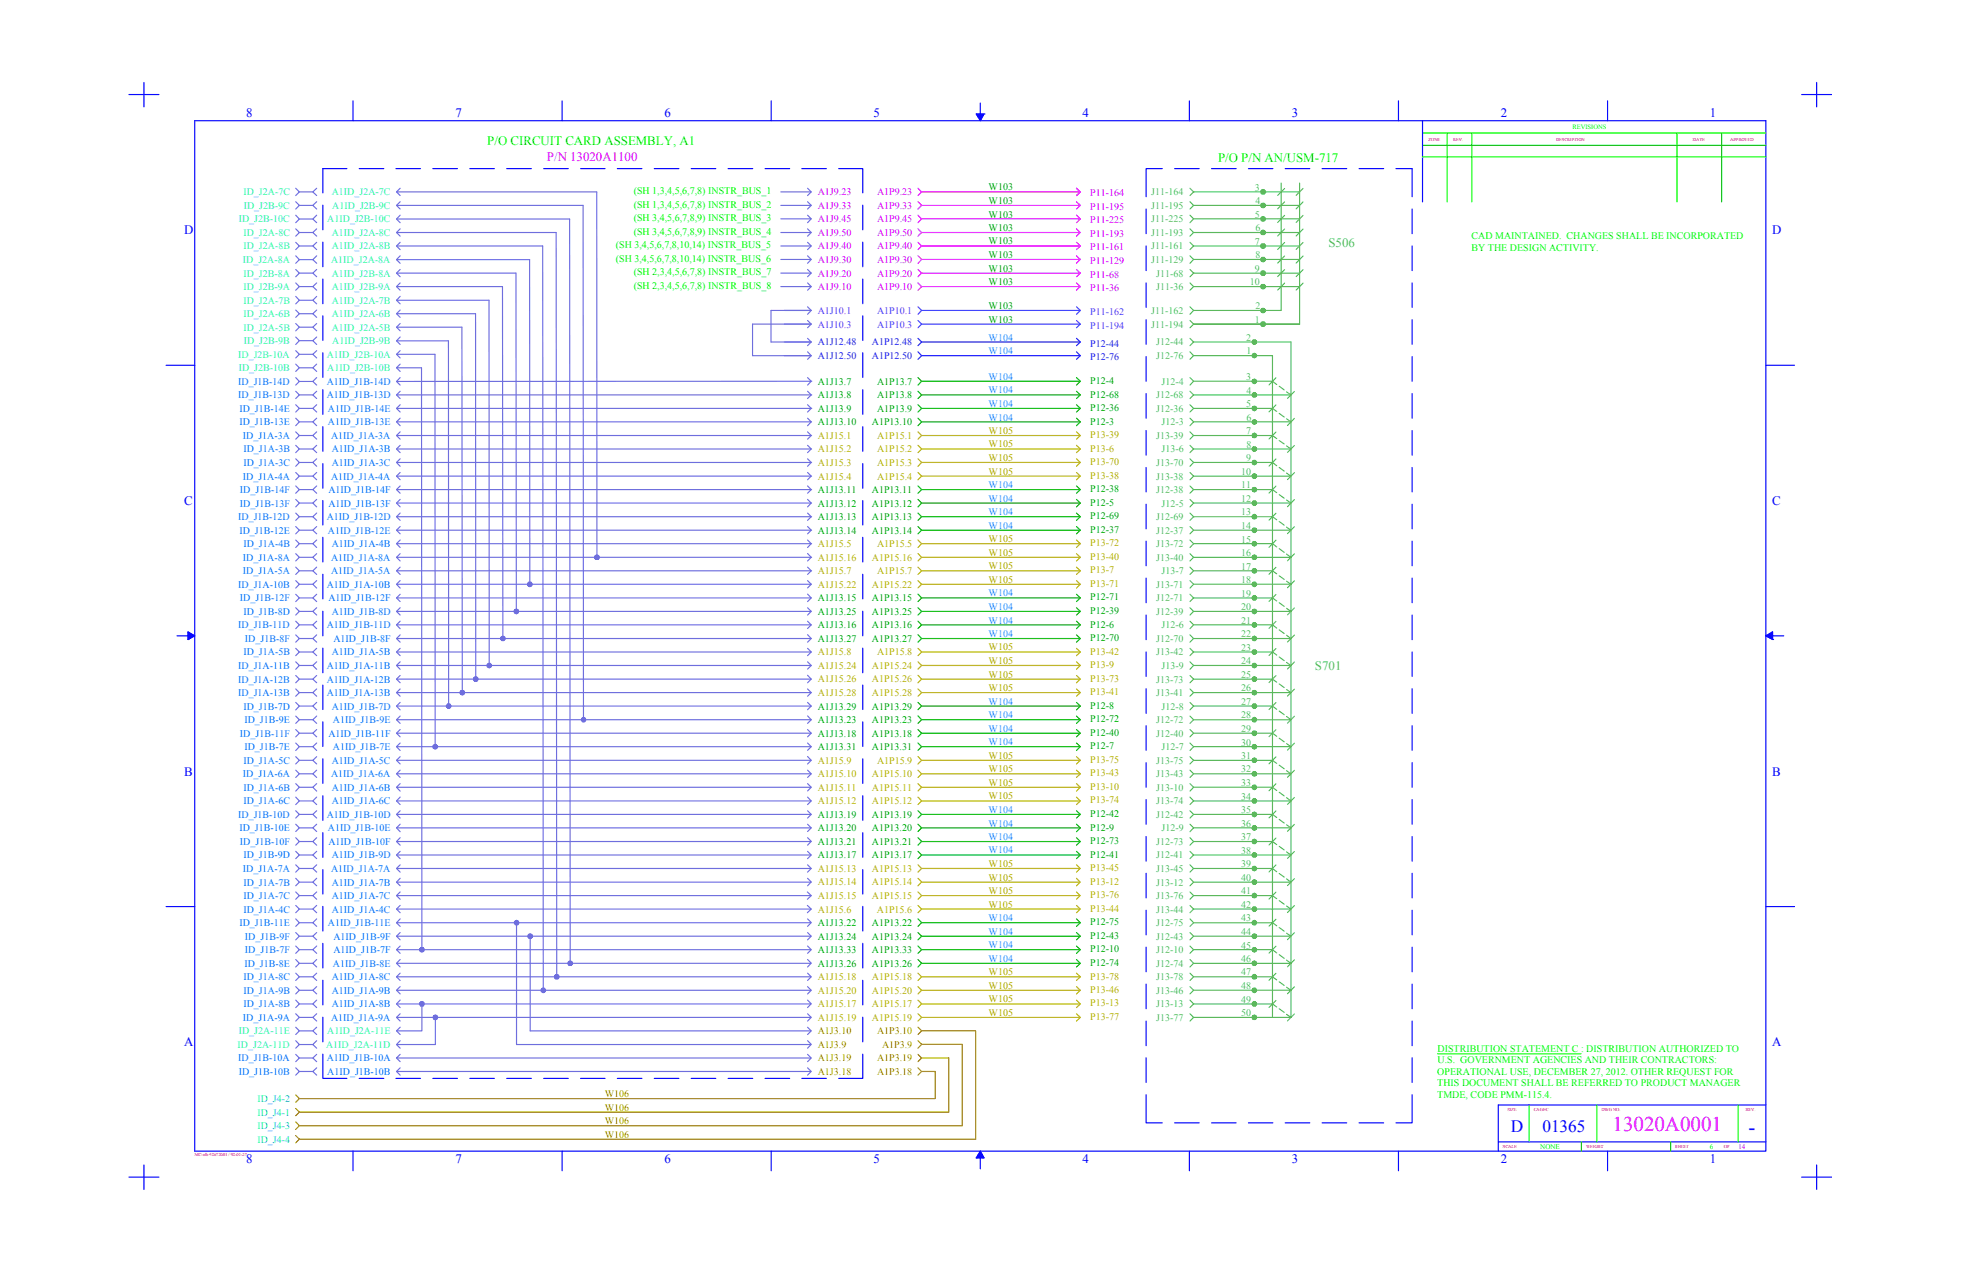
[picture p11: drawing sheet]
<svg xmlns="http://www.w3.org/2000/svg" width="432mm" height="279mm" viewBox="0 0 432 279" stroke-linecap="round" stroke-linejoin="round" font-family="sans-serif">
<defs><g id="words">
<text font-size="4.6" fill="#f0f" x="354.9" y="248.7">13020A0001</text>
<text font-size="4.6" fill="#00f" x="384.8" y="249.4">-</text>
<g font-size="3.8" fill="#00f">
<text x="332.5" y="249">D</text>
<text x="339.4" y="249">01365</text>
</g>
<g font-size="2.8" fill="#00f">
<text x="54.2" y="25.8">8</text>
<text x="100.2" y="25.8">7</text>
<text x="146.2" y="25.8">6</text>
<text x="192.2" y="25.8">5</text>
<text x="238.3" y="25.8">4</text>
<text x="284.3" y="25.8">3</text>
<text x="330.3" y="25.8">2</text>
<text x="376.3" y="25.8">1</text>
<text x="40.5" y="51.6">D</text>
<text x="390" y="51.6">D</text>
<text x="40.5" y="111.1">C</text>
<text x="390" y="111.1">C</text>
<text x="40.5" y="170.7">B</text>
<text x="390" y="170.7">B</text>
<text x="40.5" y="230.2">A</text>
<text x="390" y="230.2">A</text>
<text x="54.2" y="255.9">8</text>
<text x="100.2" y="255.9">7</text>
<text x="146.2" y="255.9">6</text>
<text x="192.2" y="255.9">5</text>
<text x="238.3" y="255.9">4</text>
<text x="284.3" y="255.9">3</text>
<text x="330.3" y="255.9">2</text>
<text x="376.3" y="255.9">1</text>
</g>
<g font-size="2.8" fill="#0f0">
<text x="107.2" y="32">P/O CIRCUIT CARD ASSEMBLY, A1</text>
<text x="268.1" y="35.7">P/O P/N AN/USM-717</text>
</g>
<text font-size="2.8" fill="#f0f" x="120.4" y="35.4">P/N 13020A1100</text>
<g font-size="2.8" fill="#5cb85c">
<text x="292.4" y="54.4">S506</text>
<text x="289.4" y="147.5">S701</text>
</g>
<g font-size="2.2" fill="#00b800">
<text x="217.6" y="41.9">W103</text>
<text x="217.6" y="44.8">W103</text>
<text x="217.6" y="47.9">W103</text>
<text x="217.6" y="50.8">W103</text>
<text x="217.6" y="53.8">W103</text>
<text x="217.6" y="56.8">W103</text>
<text x="217.6" y="59.7">W103</text>
<text x="217.6" y="62.7">W103</text>
<text x="217.6" y="68">W103</text>
<text x="217.6" y="71">W103</text>
<text x="180" y="84.6">A1J13.7</text>
<text x="180" y="87.6">A1J13.8</text>
<text x="193" y="84.6">A1P13.7</text>
<text x="193" y="87.6">A1P13.8</text>
<text x="240" y="87.5">P12-68</text>
<text x="240" y="84.5">P12-4</text>
<text x="180" y="90.6">A1J13.9</text>
<text x="180" y="93.6">A1J13.10</text>
<text x="191.9" y="93.6">A1P13.10</text>
<text x="193" y="90.6">A1P13.9</text>
<text x="240" y="90.4">P12-36</text>
<text x="240" y="93.4">P12-3</text>
<text x="180" y="108.5">A1J13.11</text>
<text x="180" y="111.4">A1J13.12</text>
<text x="191.9" y="108.5">A1P13.11</text>
<text x="191.9" y="111.4">A1P13.12</text>
<text x="240" y="108.3">P12-38</text>
<text x="240" y="111.3">P12-5</text>
<text x="180" y="114.4">A1J13.13</text>
<text x="180" y="117.4">A1J13.14</text>
<text x="191.9" y="114.4">A1P13.13</text>
<text x="191.9" y="117.4">A1P13.14</text>
<text x="240" y="114.3">P12-69</text>
<text x="240" y="117.2">P12-37</text>
<text x="180" y="132.3">A1J13.15</text>
<text x="180" y="135.3">A1J13.25</text>
<text x="191.9" y="132.3">A1P13.15</text>
<text x="191.9" y="135.3">A1P13.25</text>
<text x="240" y="132.1">P12-71</text>
<text x="240" y="135.1">P12-39</text>
<text x="180" y="138.2">A1J13.16</text>
<text x="180" y="141.2">A1J13.27</text>
<text x="191.9" y="138.2">A1P13.16</text>
<text x="191.9" y="141.2">A1P13.27</text>
<text x="240" y="138.1">P12-6</text>
<text x="240" y="141">P12-70</text>
<text x="240" y="155.9">P12-8</text>
<text x="180" y="156.1">A1J13.29</text>
<text x="180" y="159.1">A1J13.23</text>
<text x="191.9" y="156.1">A1P13.29</text>
<text x="191.9" y="159.1">A1P13.23</text>
<text x="240" y="158.9">P12-72</text>
<text x="240" y="161.9">P12-40</text>
<text x="180" y="162.1">A1J13.18</text>
<text x="180" y="165">A1J13.31</text>
<text x="191.9" y="162.1">A1P13.18</text>
<text x="191.9" y="165">A1P13.31</text>
<text x="240" y="164.9">P12-7</text>
<text x="180" y="179.9">A1J13.19</text>
<text x="191.9" y="179.9">A1P13.19</text>
<text x="240" y="179.8">P12-42</text>
<text x="180" y="182.9">A1J13.20</text>
<text x="180" y="185.9">A1J13.21</text>
<text x="191.9" y="182.9">A1P13.20</text>
<text x="191.9" y="185.9">A1P13.21</text>
<text x="240" y="182.7">P12-9</text>
<text x="240" y="185.7">P12-73</text>
<text x="180" y="188.9">A1J13.17</text>
<text x="191.9" y="188.9">A1P13.17</text>
<text x="240" y="188.7">P12-41</text>
<text x="180" y="203.7">A1J13.22</text>
<text x="191.9" y="203.7">A1P13.22</text>
<text x="240" y="203.6">P12-75</text>
<text x="180" y="206.7">A1J13.24</text>
<text x="180" y="209.7">A1J13.33</text>
<text x="191.9" y="206.7">A1P13.24</text>
<text x="191.9" y="209.7">A1P13.33</text>
<text x="240" y="206.6">P12-43</text>
<text x="240" y="209.5">P12-10</text>
<text x="180" y="212.7">A1J13.26</text>
<text x="191.9" y="212.7">A1P13.26</text>
<text x="240" y="212.5">P12-74</text>
</g>
<g font-size="2.2" fill="#5cb85c">
<text x="276.2" y="41.9">3</text>
<text x="253.4" y="43">J11-164</text>
<text x="253.4" y="45.9">J11-195</text>
<text x="276.2" y="47.9">5</text>
<text x="276.3" y="44.9">4</text>
<text x="253.4" y="48.9">J11-225</text>
<text x="253.4" y="51.9">J11-193</text>
<text x="276.2" y="53.9">7</text>
<text x="276.3" y="50.9">6</text>
<text x="253.4" y="54.9">J11-161</text>
<text x="253.4" y="57.8">J11-129</text>
<text x="276.2" y="59.8">9</text>
<text x="276.3" y="56.8">8</text>
<text x="254.5" y="60.8">J11-68</text>
<text x="254.5" y="63.8">J11-36</text>
<text x="275.1" y="62.8">10</text>
<text x="253.4" y="69.1">J11-162</text>
<text x="276.2" y="71">1</text>
<text x="276.3" y="68">2</text>
<text x="253.4" y="72.1">J11-194</text>
<text x="254.5" y="76">J12-44</text>
<text x="274.2" y="75">2</text>
<text x="274.3" y="77.9">1</text>
<text x="254.5" y="79">J12-76</text>
<text x="274.2" y="83.6">3</text>
<text x="254.5" y="87.6">J12-68</text>
<text x="255.6" y="84.6">J12-4</text>
<text x="274.2" y="89.6">5</text>
<text x="274.3" y="86.6">4</text>
<text x="254.5" y="90.6">J12-36</text>
<text x="255.6" y="93.6">J12-3</text>
<text x="274.2" y="95.5">7</text>
<text x="274.3" y="92.6">6</text>
<text x="254.5" y="96.6">J13-39</text>
<text x="255.6" y="99.5">J13-6</text>
<text x="274.2" y="101.5">9</text>
<text x="274.3" y="98.5">8</text>
<text x="254.5" y="102.5">J13-70</text>
<text x="254.5" y="105.5">J13-38</text>
<text x="273.1" y="107.5">11</text>
<text x="273.1" y="104.5">10</text>
<text x="254.5" y="108.5">J12-38</text>
<text x="255.6" y="111.4">J12-5</text>
<text x="273.1" y="113.4">13</text>
<text x="273.1" y="110.4">12</text>
<text x="254.5" y="117.4">J12-37</text>
<text x="254.5" y="114.4">J12-69</text>
<text x="273.1" y="119.4">15</text>
<text x="273.1" y="116.4">14</text>
<text x="254.5" y="120.4">J13-72</text>
<text x="254.5" y="123.4">J13-40</text>
<text x="273.1" y="122.3">16</text>
<text x="273.1" y="125.3">17</text>
<text x="254.5" y="129.3">J13-71</text>
<text x="255.6" y="126.3">J13-7</text>
<text x="273.1" y="128.3">18</text>
<text x="273.1" y="131.2">19</text>
<text x="254.5" y="135.3">J12-39</text>
<text x="254.5" y="132.3">J12-71</text>
<text x="273.1" y="137.2">21</text>
<text x="273.1" y="134.3">20</text>
<text x="254.5" y="141.2">J12-70</text>
<text x="255.6" y="138.2">J12-6</text>
<text x="273.1" y="143.2">23</text>
<text x="273.1" y="140.2">22</text>
<text x="254.5" y="144.2">J13-42</text>
<text x="255.6" y="147.2">J13-9</text>
<text x="273.1" y="146.1">24</text>
<text x="273.1" y="149.1">25</text>
<text x="254.5" y="150.2">J13-73</text>
<text x="254.5" y="153.1">J13-41</text>
<text x="273.1" y="152.1">26</text>
<text x="273.1" y="155.1">27</text>
<text x="254.5" y="159.1">J12-72</text>
<text x="255.6" y="156.1">J12-8</text>
<text x="273.1" y="158">28</text>
<text x="273.1" y="161.1">29</text>
<text x="254.5" y="162.1">J12-40</text>
<text x="255.6" y="165">J12-7</text>
<text x="273.1" y="167">31</text>
<text x="273.1" y="164">30</text>
<text x="254.5" y="168">J13-75</text>
<text x="254.5" y="171">J13-43</text>
<text x="254.5" y="174">J13-10</text>
<text x="273.1" y="169.9">32</text>
<text x="273.1" y="172.9">33</text>
<text x="254.5" y="179.9">J12-42</text>
<text x="254.5" y="177">J13-74</text>
<text x="273.1" y="175.9">34</text>
<text x="273.1" y="178.9">35</text>
<text x="254.5" y="185.9">J12-73</text>
<text x="255.6" y="182.9">J12-9</text>
<text x="273.1" y="181.9">36</text>
<text x="273.1" y="184.8">37</text>
<text x="254.5" y="188.9">J12-41</text>
<text x="254.5" y="191.8">J13-45</text>
<text x="273.1" y="187.8">38</text>
<text x="273.1" y="190.8">39</text>
<text x="254.5" y="194.8">J13-12</text>
<text x="254.5" y="197.8">J13-76</text>
<text x="273.1" y="193.8">40</text>
<text x="273.1" y="196.7">41</text>
<text x="254.5" y="203.8">J12-75</text>
<text x="254.5" y="200.8">J13-44</text>
<text x="273.1" y="199.7">42</text>
<text x="273.1" y="202.7">43</text>
<text x="254.5" y="209.7">J12-10</text>
<text x="254.5" y="206.7">J12-43</text>
<text x="273.1" y="205.7">44</text>
<text x="273.1" y="208.7">45</text>
<text x="254.5" y="215.7">J13-78</text>
<text x="254.5" y="212.7">J12-74</text>
<text x="273.1" y="214.6">47</text>
<text x="273.1" y="211.6">46</text>
<text x="254.5" y="218.6">J13-46</text>
<text x="254.5" y="221.6">J13-13</text>
<text x="273.1" y="217.6">48</text>
<text x="273.1" y="220.6">49</text>
<text x="254.5" y="224.6">J13-77</text>
<text x="273.1" y="223.5">50</text>
</g>
<g font-size="2.2" fill="#0ff">
<text x="53.6" y="43">ID_J2A-7C</text>
<text x="53.7" y="45.9">ID_J2B-9C</text>
<text x="73" y="43">A1ID_J2A-7C</text>
<text x="73.1" y="45.9">A1ID_J2B-9C</text>
<text x="52.5" y="48.9">ID_J2B-10C</text>
<text x="53.6" y="51.9">ID_J2A-8C</text>
<text x="72" y="48.9">A1ID_J2B-10C</text>
<text x="73" y="51.9">A1ID_J2A-8C</text>
<text x="53.4" y="57.8">ID_J2A-8A</text>
<text x="53.6" y="54.9">ID_J2A-8B</text>
<text x="72.9" y="57.8">A1ID_J2A-8A</text>
<text x="73" y="54.9">A1ID_J2A-8B</text>
<text x="53.6" y="63.8">ID_J2B-9A</text>
<text x="53.6" y="60.8">ID_J2B-8A</text>
<text x="73" y="63.8">A1ID_J2B-9A</text>
<text x="73" y="60.8">A1ID_J2B-8A</text>
<text x="53.6" y="66.8">ID_J2A-7B</text>
<text x="53.6" y="69.8">ID_J2A-6B</text>
<text x="73" y="66.8">A1ID_J2A-7B</text>
<text x="73" y="69.8">A1ID_J2A-6B</text>
<text x="53.6" y="72.7">ID_J2A-5B</text>
<text x="53.7" y="75.7">ID_J2B-9B</text>
<text x="73" y="72.7">A1ID_J2A-5B</text>
<text x="73.1" y="75.7">A1ID_J2B-9B</text>
<text x="52.4" y="78.7">ID_J2B-10A</text>
<text x="52.5" y="81.7">ID_J2B-10B</text>
<text x="71.9" y="78.7">A1ID_J2B-10A</text>
<text x="72" y="81.7">A1ID_J2B-10B</text>
<text x="52.5" y="227.6">ID_J2A-11E</text>
<text x="72" y="227.6">A1ID_J2A-11E</text>
<text x="52.3" y="230.5">ID_J2A-11D</text>
<text x="71.8" y="230.5">A1ID_J2A-11D</text>
</g>
<g font-size="2.2" fill="#0f0">
<text x="139.5" y="45.7">(SH 1,3,4,5,6,7,8) INSTR_BUS_2</text>
<text x="139.5" y="42.7">(SH 1,3,4,5,6,7,8) INSTR_BUS_1</text>
<text x="139.5" y="51.7">(SH 3,4,5,6,7,8,9) INSTR_BUS_4</text>
<text x="139.5" y="48.7">(SH 3,4,5,6,7,8,9) INSTR_BUS_3</text>
<text x="323.9" y="52.6">CAD MAINTAINED. CHANGES SHALL BE INCORPORATED</text>
<text x="135.5" y="57.6">(SH 3,4,5,6,7,8,10,14) INSTR_BUS_6</text>
<text x="135.5" y="54.7">(SH 3,4,5,6,7,8,10,14) INSTR_BUS_5</text>
<text x="323.9" y="55.1">BY THE DESIGN ACTIVITY.</text>
<text x="139.5" y="63.6">(SH 2,3,4,5,6,7,8) INSTR_BUS_8</text>
<text x="139.5" y="60.6">(SH 2,3,4,5,6,7,8) INSTR_BUS_7</text>
<text x="316.4" y="231.4">DISTRIBUTION STATEMENT C : DISTRIBUTION AUTHORIZED TO</text>
<text x="316.4" y="233.9">U.S. GOVERNMENT AGENCIES AND THEIR CONTRACTORS:</text>
<text x="316.3" y="236.4">OPERATIONAL USE, DECEMBER 27, 2012. OTHER REQUEST FOR</text>
<text x="316.3" y="238.9">THIS DOCUMENT SHALL BE REFERRED TO PRODUCT MANAGER</text>
<text x="316.3" y="241.5">TMDE, CODE PMM-115.4.</text>
</g>
<g font-size="2.2" fill="#f0f">
<text x="180" y="43">A1J9.23</text>
<text x="180" y="45.9">A1J9.33</text>
<text x="193" y="43">A1P9.23</text>
<text x="193" y="45.9">A1P9.33</text>
<text x="240" y="46.2">P11-195</text>
<text x="240" y="43.2">P11-164</text>
<text x="180" y="48.9">A1J9.45</text>
<text x="180" y="51.9">A1J9.50</text>
<text x="193" y="48.9">A1P9.45</text>
<text x="193" y="51.9">A1P9.50</text>
<text x="240" y="52.1">P11-193</text>
<text x="240" y="49.2">P11-225</text>
<text x="180" y="54.9">A1J9.40</text>
<text x="180" y="57.8">A1J9.30</text>
<text x="193" y="54.9">A1P9.40</text>
<text x="193" y="57.8">A1P9.30</text>
<text x="240" y="58.1">P11-129</text>
<text x="240" y="55.1">P11-161</text>
<text x="180" y="60.8">A1J9.20</text>
<text x="180" y="63.8">A1J9.10</text>
<text x="193" y="60.8">A1P9.20</text>
<text x="193" y="63.8">A1P9.10</text>
<text x="240" y="64">P11-36</text>
<text x="240" y="61.1">P11-68</text>
</g>
<g font-size="2.2" fill="#7f00ff">
<text x="180" y="69.1">A1J10.1</text>
<text x="193" y="69.1">A1P10.1</text>
<text x="240" y="69.3">P11-162</text>
<text x="180" y="72.1">A1J10.3</text>
<text x="193" y="72.1">A1P10.3</text>
<text x="240" y="72.3">P11-194</text>
</g>
<g font-size="2.2" fill="#0037dd">
<text x="180" y="76">A1J12.48</text>
<text x="191.9" y="76">A1P12.48</text>
<text x="240" y="76.3">P12-44</text>
<text x="180" y="79">A1J12.50</text>
<text x="191.9" y="79">A1P12.50</text>
<text x="240" y="79.2">P12-76</text>
</g>
<g font-size="2.2" fill="#00bfff">
<text x="217.6" y="74.9">W104</text>
<text x="217.6" y="77.9">W104</text>
<text x="217.6" y="83.6">W104</text>
<text x="217.6" y="86.5">W104</text>
<text x="217.6" y="89.5">W104</text>
<text x="217.6" y="92.5">W104</text>
<text x="217.6" y="107.4">W104</text>
<text x="217.6" y="110.4">W104</text>
<text x="217.6" y="113.3">W104</text>
<text x="217.6" y="116.3">W104</text>
<text x="217.6" y="131.2">W104</text>
<text x="217.6" y="134.2">W104</text>
<text x="217.6" y="137.2">W104</text>
<text x="217.6" y="140.1">W104</text>
<text x="217.6" y="155">W104</text>
<text x="217.6" y="158">W104</text>
<text x="217.6" y="161">W104</text>
<text x="217.6" y="164">W104</text>
<text x="217.6" y="178.8">W104</text>
<text x="217.6" y="181.8">W104</text>
<text x="217.6" y="184.8">W104</text>
<text x="217.6" y="187.8">W104</text>
<text x="217.6" y="202.7">W104</text>
<text x="217.6" y="205.6">W104</text>
<text x="217.6" y="208.6">W104</text>
<text x="217.6" y="211.6">W104</text>
</g>
<g font-size="2.2" fill="#007fff">
<text x="52.4" y="87.6">ID_J1B-13D</text>
<text x="52.4" y="84.6">ID_J1B-14D</text>
<text x="71.9" y="87.6">A1ID_J1B-13D</text>
<text x="71.9" y="84.6">A1ID_J1B-14D</text>
<text x="52.7" y="90.6">ID_J1B-14E</text>
<text x="52.7" y="93.6">ID_J1B-13E</text>
<text x="72.2" y="90.6">A1ID_J1B-14E</text>
<text x="72.2" y="93.6">A1ID_J1B-13E</text>
<text x="53.4" y="96.6">ID_J1A-3A</text>
<text x="53.6" y="99.5">ID_J1A-3B</text>
<text x="72.9" y="96.6">A1ID_J1A-3A</text>
<text x="73" y="99.5">A1ID_J1A-3B</text>
<text x="53.4" y="105.5">ID_J1A-4A</text>
<text x="53.6" y="102.5">ID_J1A-3C</text>
<text x="72.9" y="105.5">A1ID_J1A-4A</text>
<text x="73" y="102.5">A1ID_J1A-3C</text>
<text x="52.8" y="108.5">ID_J1B-14F</text>
<text x="52.8" y="111.4">ID_J1B-13F</text>
<text x="72.3" y="108.5">A1ID_J1B-14F</text>
<text x="72.3" y="111.4">A1ID_J1B-13F</text>
<text x="52.4" y="114.4">ID_J1B-12D</text>
<text x="52.7" y="117.4">ID_J1B-12E</text>
<text x="71.9" y="114.4">A1ID_J1B-12D</text>
<text x="72.2" y="117.4">A1ID_J1B-12E</text>
<text x="53.4" y="123.4">ID_J1A-8A</text>
<text x="53.6" y="120.4">ID_J1A-4B</text>
<text x="72.9" y="123.4">A1ID_J1A-8A</text>
<text x="73" y="120.4">A1ID_J1A-4B</text>
<text x="52.4" y="129.3">ID_J1A-10B</text>
<text x="53.4" y="126.3">ID_J1A-5A</text>
<text x="71.9" y="129.3">A1ID_J1A-10B</text>
<text x="72.9" y="126.3">A1ID_J1A-5A</text>
<text x="52.8" y="132.3">ID_J1B-12F</text>
<text x="53.6" y="135.3">ID_J1B-8D</text>
<text x="72.3" y="132.3">A1ID_J1B-12F</text>
<text x="73" y="135.3">A1ID_J1B-8D</text>
<text x="52.4" y="138.2">ID_J1B-11D</text>
<text x="53.9" y="141.2">ID_J1B-8F</text>
<text x="71.9" y="138.2">A1ID_J1B-11D</text>
<text x="73.4" y="141.2">A1ID_J1B-8F</text>
<text x="52.4" y="147.2">ID_J1A-11B</text>
<text x="53.6" y="144.2">ID_J1A-5B</text>
<text x="71.9" y="147.2">A1ID_J1A-11B</text>
<text x="73" y="144.2">A1ID_J1A-5B</text>
<text x="52.4" y="150.2">ID_J1A-12B</text>
<text x="52.4" y="153.1">ID_J1A-13B</text>
<text x="71.9" y="150.2">A1ID_J1A-12B</text>
<text x="71.9" y="153.1">A1ID_J1A-13B</text>
<text x="53.6" y="156.1">ID_J1B-7D</text>
<text x="53.8" y="159.1">ID_J1B-9E</text>
<text x="73" y="156.1">A1ID_J1B-7D</text>
<text x="73.3" y="159.1">A1ID_J1B-9E</text>
<text x="52.8" y="162.1">ID_J1B-11F</text>
<text x="53.8" y="165">ID_J1B-7E</text>
<text x="72.3" y="162.1">A1ID_J1B-11F</text>
<text x="73.3" y="165">A1ID_J1B-7E</text>
<text x="53.4" y="171">ID_J1A-6A</text>
<text x="53.6" y="168">ID_J1A-5C</text>
<text x="53.6" y="174">ID_J1A-6B</text>
<text x="72.9" y="171">A1ID_J1A-6A</text>
<text x="73" y="168">A1ID_J1A-5C</text>
<text x="73" y="174">A1ID_J1A-6B</text>
<text x="52.4" y="179.9">ID_J1B-10D</text>
<text x="53.6" y="177">ID_J1A-6C</text>
<text x="71.9" y="179.9">A1ID_J1B-10D</text>
<text x="73" y="177">A1ID_J1A-6C</text>
<text x="52.7" y="182.9">ID_J1B-10E</text>
<text x="52.8" y="185.9">ID_J1B-10F</text>
<text x="72.2" y="182.9">A1ID_J1B-10E</text>
<text x="72.3" y="185.9">A1ID_J1B-10F</text>
<text x="53.4" y="191.8">ID_J1A-7A</text>
<text x="53.6" y="188.9">ID_J1B-9D</text>
<text x="72.9" y="191.8">A1ID_J1A-7A</text>
<text x="73" y="188.9">A1ID_J1B-9D</text>
<text x="53.6" y="194.8">ID_J1A-7B</text>
<text x="53.6" y="197.8">ID_J1A-7C</text>
<text x="73" y="194.8">A1ID_J1A-7B</text>
<text x="73" y="197.8">A1ID_J1A-7C</text>
<text x="52.7" y="203.8">ID_J1B-11E</text>
<text x="53.6" y="200.8">ID_J1A-4C</text>
<text x="72.2" y="203.8">A1ID_J1B-11E</text>
<text x="73" y="200.8">A1ID_J1A-4C</text>
<text x="53.9" y="206.7">ID_J1B-9F</text>
<text x="53.9" y="209.7">ID_J1B-7F</text>
<text x="73.4" y="206.7">A1ID_J1B-9F</text>
<text x="73.4" y="209.7">A1ID_J1B-7F</text>
<text x="53.6" y="215.7">ID_J1A-8C</text>
<text x="53.8" y="212.7">ID_J1B-8E</text>
<text x="73" y="215.7">A1ID_J1A-8C</text>
<text x="73.3" y="212.7">A1ID_J1B-8E</text>
<text x="53.6" y="218.6">ID_J1A-9B</text>
<text x="53.6" y="221.6">ID_J1A-8B</text>
<text x="73" y="218.6">A1ID_J1A-9B</text>
<text x="73" y="221.6">A1ID_J1A-8B</text>
<text x="53.4" y="224.6">ID_J1A-9A</text>
<text x="72.9" y="224.6">A1ID_J1A-9A</text>
<text x="52.4" y="233.5">ID_J1B-10A</text>
<text x="71.9" y="233.5">A1ID_J1B-10A</text>
<text x="52.5" y="236.5">ID_J1B-10B</text>
<text x="72" y="236.5">A1ID_J1B-10B</text>
</g>
<g font-size="2.2" fill="#b88a00">
<text x="217.6" y="95.5">W105</text>
<text x="217.6" y="98.4">W105</text>
<text x="217.6" y="101.4">W105</text>
<text x="217.6" y="104.4">W105</text>
<text x="217.6" y="119.3">W105</text>
<text x="217.6" y="122.3">W105</text>
<text x="217.6" y="125.2">W105</text>
<text x="217.6" y="128.2">W105</text>
<text x="217.6" y="143.1">W105</text>
<text x="217.6" y="146.1">W105</text>
<text x="217.6" y="149.1">W105</text>
<text x="217.6" y="152">W105</text>
<text x="217.6" y="166.9">W105</text>
<text x="217.6" y="169.9">W105</text>
<text x="217.6" y="172.9">W105</text>
<text x="217.6" y="175.9">W105</text>
<text x="217.6" y="190.8">W105</text>
<text x="217.6" y="193.7">W105</text>
<text x="217.6" y="196.7">W105</text>
<text x="217.5" y="199.7">W105</text>
<text x="217.6" y="214.6">W105</text>
<text x="217.6" y="217.6">W105</text>
<text x="217.6" y="220.5">W105</text>
<text x="217.6" y="223.5">W105</text>
</g>
<g font-size="2.2" fill="#b8b800">
<text x="180" y="96.6">A1J15.1</text>
<text x="180" y="99.5">A1J15.2</text>
<text x="193" y="96.6">A1P15.1</text>
<text x="193" y="99.5">A1P15.2</text>
<text x="240" y="96.4">P13-39</text>
<text x="240" y="99.4">P13-6</text>
<text x="180" y="102.5">A1J15.3</text>
<text x="180" y="105.5">A1J15.4</text>
<text x="193" y="102.5">A1P15.3</text>
<text x="193" y="105.5">A1P15.4</text>
<text x="240" y="102.3">P13-70</text>
<text x="240" y="105.3">P13-38</text>
<text x="180" y="120.4">A1J15.5</text>
<text x="180" y="123.4">A1J15.16</text>
<text x="191.9" y="123.4">A1P15.16</text>
<text x="193" y="120.4">A1P15.5</text>
<text x="240" y="120.2">P13-72</text>
<text x="240" y="123.2">P13-40</text>
<text x="180" y="126.3">A1J15.7</text>
<text x="180" y="129.3">A1J15.22</text>
<text x="191.9" y="129.3">A1P15.22</text>
<text x="193" y="126.3">A1P15.7</text>
<text x="240" y="126.2">P13-7</text>
<text x="240" y="129.1">P13-71</text>
<text x="180" y="144.2">A1J15.8</text>
<text x="180" y="147.2">A1J15.24</text>
<text x="191.9" y="147.2">A1P15.24</text>
<text x="193" y="144.2">A1P15.8</text>
<text x="240" y="150">P13-73</text>
<text x="240" y="144">P13-42</text>
<text x="240" y="147">P13-9</text>
<text x="180" y="150.1">A1J15.26</text>
<text x="180" y="153.1">A1J15.28</text>
<text x="191.9" y="150.1">A1P15.26</text>
<text x="191.9" y="153.1">A1P15.28</text>
<text x="240" y="153">P13-41</text>
<text x="180" y="168">A1J15.9</text>
<text x="193" y="168">A1P15.9</text>
<text x="240" y="167.8">P13-75</text>
<text x="180" y="171">A1J15.10</text>
<text x="180" y="174">A1J15.11</text>
<text x="191.9" y="171">A1P15.10</text>
<text x="191.9" y="174">A1P15.11</text>
<text x="240" y="170.8">P13-43</text>
<text x="240" y="173.8">P13-10</text>
<text x="180" y="176.9">A1J15.12</text>
<text x="191.9" y="176.9">A1P15.12</text>
<text x="240" y="176.8">P13-74</text>
<text x="180" y="191.8">A1J15.13</text>
<text x="191.9" y="191.8">A1P15.13</text>
<text x="240" y="191.7">P13-45</text>
<text x="180" y="194.8">A1J15.14</text>
<text x="180" y="197.8">A1J15.15</text>
<text x="191.9" y="194.8">A1P15.14</text>
<text x="191.9" y="197.8">A1P15.15</text>
<text x="240" y="194.6">P13-12</text>
<text x="240" y="197.6">P13-76</text>
<text x="180" y="200.8">A1J15.6</text>
<text x="193" y="200.8">A1P15.6</text>
<text x="240" y="200.6">P13-44</text>
<text x="180" y="215.7">A1J15.18</text>
<text x="191.9" y="215.7">A1P15.18</text>
<text x="240" y="215.5">P13-78</text>
<text x="180" y="218.6">A1J15.20</text>
<text x="180" y="221.6">A1J15.17</text>
<text x="191.9" y="218.6">A1P15.20</text>
<text x="191.9" y="221.6">A1P15.17</text>
<text x="240" y="218.5">P13-46</text>
<text x="240" y="221.4">P13-13</text>
<text x="180" y="224.6">A1J15.19</text>
<text x="191.9" y="224.6">A1P15.19</text>
<text x="240" y="224.4">P13-77</text>
</g>
<g font-size="2.2" fill="#957000">
<text x="180" y="227.6">A1J3.10</text>
<text x="193" y="227.6">A1P3.10</text>
<text x="180" y="230.5">A1J3.9</text>
<text x="180" y="233.5">A1J3.19</text>
<text x="193" y="233.5">A1P3.19</text>
<text x="194.1" y="230.5">A1P3.9</text>
<text x="180" y="236.5">A1J3.18</text>
<text x="193" y="236.5">A1P3.18</text>
<text x="133.1" y="241.4">W106</text>
<text x="133.1" y="244.3">W106</text>
<text x="133.1" y="247.3">W106</text>
<text x="133.1" y="250.3">W106</text>
</g>
<g font-size="2.2" fill="#0dd">
<text x="56.7" y="242.5">ID_J4-2</text>
<text x="56.7" y="245.4">ID_J4-1</text>
<text x="56.7" y="248.4">ID_J4-3</text>
<text x="56.7" y="251.4">ID_J4-4</text>
</g>
<g font-size="1.6" fill="#0f0">
<text x="339" y="252.7">NONE</text>
<text x="376.3" y="252.7">6</text>
</g>
<text font-size="1.6" fill="#f0f" x="382.6" y="252.7">14</text>
<text font-size="1.4" fill="#0f0" x="346" y="28.4">REVISIONS</text>
<g font-size="1" fill="#f00">
<text x="314.4" y="31">ZONE</text>
<text x="319.8" y="31">REV.</text>
<text x="342.4" y="31">DESCRIPTION</text>
<text x="372.6" y="31">DATE</text>
<text x="380.8" y="31">APPROVED</text>
<text x="331.7" y="244.4">SIZE</text>
<text x="337.5" y="244.4">CAGEC</text>
<text x="352.4" y="244.4">DWG NO.</text>
<text x="384.2" y="244.4">REV.</text>
<text x="42.9" y="254.4">MC-alb 92672004 / 92-01-27</text>
<text x="330.8" y="252.6">SCALE</text>
<text x="349.1" y="252.6">WEIGHT</text>
<text x="368.7" y="252.6">SHEET</text>
<text x="379.4" y="252.6">OF</text>
</g>
</g></defs>
<!-- layer: Layout -->
<g fill="none" stroke="#00f" stroke-width=".25">
<path d="M31.7 18.1v5.4M399.8 18.1v5.4M28.4 20.8h6.6M42.9 26.6h345.7v226.7h-345.7zM77.7 22.2v4.4M123.7 22.2v4.4M169.7 22.2v4.4M214.9 25.1h1.6l-.8 1.5-.8-1.5 1.1 1.1M215.1 25.1l.9 .9M215.2 25.7l.7 .6M215.4 25.1l.7 .8M215.6 25.1l.6 .6"/>
<path d="M215.6 26.3l.2 .2M215.7 22.7v2.4M215.8 25.1l.5 .4M216.1 25.1l.3 .3M216.3 25.1l.2 .1M216.5 25.1h.1M261.8 22.2v4.4M307.8 22.2v4.4M313.1 26.6v17.8M353.8 22.2v4.4M396.5 20.8h6.6M36.5 80.4h6.4"/>
<path d="M388.6 80.4h6.3M39 139.9h2.4M41.4 139l1.5 .9-1.5 .8zM41.4 140l.4 .4M41.4 139.8l.6 .5M41.4 139.5l.8 .8M41.4 139.2l.9 1M41.4 139l1.1 1.1M42 139.4l.6 .6M42.6 139.7l.2 .2M388.6 139.9l1.5-.9v1.7zM388.9 139.7l-.2 .2"/>
<path d="M389.5 139.4l-.6 .6M390.1 139.9h2.5M390.1 140l-.4 .4M390.1 139.8l-.6 .5M390.1 139.5l-.7 .8M390.1 139.2l-.9 1M390.1 139l-1.1 1.1M41.4 140.7h.1M41.4 140.5l.1 .1M41.4 140.2l.3 .3M390.1 140.7h.1M390.1 140.5l-.2 .1"/>
<path d="M390.1 140.2l-.3 .3M36.5 199.4h6.4M388.6 199.4h6.3M28.4 259h6.6M31.7 256.3v5.4M77.7 253.3v4.3M123.7 253.3v4.3M169.7 253.3v4.3M214.9 254.7l.8-1.4 .8 1.4M214.9 254.7h1.6M215.7 254.7v2.4M215.8 253.3l-.2 .2"/>
<path d="M215.9 253.5l-.7 .6M216 253.6l-1.1 1.1M216 253.8l-.9 .9M216.1 253.9l-.7 .8M216.2 254.1l-.6 .6M216.3 254.2l-.5 .5M216.4 254.4l-.3 .3M216.5 254.6l-.2 .1M216.5 254.7h.1M261.8 253.3v4.3M307.8 253.3v4.3M329.7 251.2h58.9"/>
<path d="M353.8 253.3v4.3M388.6 243.1h-58.9v10.2M396.5 259h6.6M399.8 256.3v5.4"/>
</g>
<g fill="none" stroke="#0f0" stroke-width=".25">
<path d="M313.1 29.3h75.5M313.1 32h75.5M313.1 34.5h75.5M318.5 29.3v15.1M323.9 29.3v15.1M369.1 29.3v15.1M378.9 29.3v15.1M316.4 231.8h31.6M336.5 243.1v8M348 251.2v2.1M351.4 243.1v8.1M367.7 251.2v2.1"/>
<path d="M382.5 243.1v8.1"/>
</g>
<!-- layer: A1J15 -->
<g fill="none" stroke="#b8b800" stroke-width=".25">
<path d="M202 95l.8 .8-.8 .8M202 98l.8 .8-.8 .8M202.8 98.8h35M202.8 95.8h35M236.9 98l.9 .8-.9 .8M236.9 95l.9 .8-.9 .8M202 100.9l.8 .8-.8 .9M202 103.9l.8 .8-.8 .9M202 118.8l.8 .8-.8 .9M202.8 119.6h35M202.8 104.7h35M202.8 101.7h35"/>
<path d="M236.9 118.8l.9 .8-.9 .9M236.9 103.9l.9 .8-.9 .9M236.9 100.9l.9 .8-.9 .9M202 121.8l.8 .8-.8 .8M202 124.8l.8 .8-.8 .8M202 127.7l.8 .8-.8 .8M202.8 128.5h35M202.8 125.6h35M202.8 122.6h35M236.9 127.7l.9 .8-.9 .9M236.9 124.8l.9 .8-.9 .8M236.9 121.8l.9 .8-.9 .8"/>
<path d="M202 142.6l.8 .8-.8 .8M202 145.6l.8 .8-.8 .8M202 148.6l.8 .8-.8 .8M202 151.6l.8 .8-.8 .8M202.8 152.4h35M202.8 149.4h35M202.8 146.4h35M202.8 143.4h35M236.9 148.6l.9 .8-.9 .8M236.9 145.6l.9 .8-.9 .8M236.9 142.6l.9 .8-.9 .8M236.9 151.6l.9 .8"/>
<path d="M237.8 152.4l-.9 .8M202 166.4l.8 .9-.8 .8M202 169.4l.8 .8-.8 .8M202 172.4l.8 .8-.8 .8M202 175.4l.8 .8-.8 .8M202.8 170.2h35M202.8 167.3h35M202.8 176.2h35M202.8 173.2h35M236.9 169.4l.9 .8-.9 .8M236.9 166.5l.9 .8-.9 .8M236.9 175.4l.9 .8-.9 .8"/>
<path d="M236.9 172.4l.9 .8-.9 .8M202 190.3l.8 .8-.8 .8M202 193.2l.8 .8-.8 .9M202 196.2l.8 .8-.8 .8M202 199.2l.8 .8-.8 .8M202.8 194.1h34.9M202.8 191.1h34.9M202.8 200h34.9M202.8 197h34.9M236.9 193.2l.8 .9-.8 .8M236.9 190.3l.8 .8-.8 .8M236.9 199.2l.8 .8-.8 .8"/>
<path d="M236.9 196.2l.8 .8-.8 .8M202 214.1l.8 .8-.8 .8M202 217.1l.8 .8-.8 .8M202.8 217.9h35M202.8 214.9h35M236.9 217.1l.9 .8-.9 .8M236.9 214.1l.9 .8-.9 .8M202 220l.8 .8-.8 .9M202 223l.8 .8-.8 .8M202.8 223.8h35M202.8 220.9h35M236.9 223l.9 .8-.9 .8"/>
<path d="M236.9 220l.9 .9-.9 .8"/>
</g>
<!-- layer: PWB -->
<g fill="none" stroke="#6e6edd" stroke-width=".25">
<path d="M65.1 41.4l.8 .8-.8 .8M65.1 44.4l.8 .8-.8 .8M65.1 47.3l.8 .9-.8 .8M65.1 50.3l.8 .9-.8 .8M65.1 53.3l.8 .8-.8 .8M65.1 56.3l.8 .8-.8 .8M65.1 59.3l.8 .8-.8 .8M65.9 57.1h2.9M65.9 54.1h2.9M65.9 51.2h2.9M65.9 48.2h2.9M65.9 45.2h2.9"/>
<path d="M65.9 42.2h2.9M69.7 41.4l-.9 .8 .9 .8M69.7 44.4l-.9 .8 .9 .8M69.7 47.3l-.9 .9 .9 .8M69.7 50.3l-.9 .9 .9 .8M69.7 53.3l-.9 .8 .9 .8M69.7 56.3l-.9 .8 .9 .8M69.7 59.3l-.9 .8 .9 .8M87.3 57.1h29.3v71.4M87.3 54.1h32.1l.2 163.8M87.3 51.2h35.1l.1 163.7M87.3 48.2h38.1l.1 163.7"/>
<path d="M87.3 45.2h41l.1 113.1M87.3 42.2h44l.1 80.4M88.1 59.3l-.8 .8 .8 .8M88.1 56.3l-.8 .8 .8 .8M88.1 53.3l-.8 .8 .8 .8M88.1 50.3l-.8 .9 .8 .8M88.1 47.3l-.8 .9 .8 .8M88.1 44.4l-.8 .8 .8 .8M88.1 41.4l-.8 .8 .8 .8M171.8 54.1h6.7M171.8 51.2h6.7M171.8 45.2h6.7"/>
<path d="M171.8 42.2h6.7M171.8 57.1h6.7M171.8 48.1h6.7M177.7 41.4l.8 .8-.8 .8M177.7 44.4l.8 .8-.8 .8M177.7 47.3l.8 .8-.8 .9M177.7 50.3l.8 .9-.8 .8M177.7 53.3l.8 .8-.8 .8M177.7 56.3l.8 .8-.8 .8M177.7 59.3l.8 .8-.8 .8M65.1 62.2l.8 .8-.8 .9M65.1 65.2l.8 .9-.8 .8"/>
<path d="M65.1 68.2l.8 .8-.8 .8M65.1 71.2l.8 .8-.8 .8M65.1 74.1l.8 .8-.8 .9M65.1 77.1l.8 .8-.8 .9M65.9 63h2.9M65.9 77.9h2.9M65.9 72h2.9M65.9 69h2.9M65.9 66.1h2.9M65.9 60.1h2.9M65.9 74.9h2.9M69.7 62.2l-.9 .8 .9 .9"/>
<path d="M69.7 65.2l-.9 .9 .9 .8M69.7 68.2l-.9 .8 .9 .8M69.7 71.2l-.9 .8 .9 .8M69.7 74.1l-.9 .8 .9 .9M69.7 77.1l-.9 .8 .9 .9M87.3 63h23.3l.1 77.5M87.3 77.9h8.4l.1 86.4M87.3 75h11.4v80.3M87.3 72h14.4v80.4M87.3 69h17.4v80.4M87.3 66.1h20.3l.1 80.3M87.3 60.1h26.3v74.4"/>
<path d="M88.1 77.1l-.8 .8 .8 .9M88.1 74.1l-.8 .9 .8 .8M88.1 71.2l-.8 .8 .8 .8M88.1 68.2l-.8 .8 .8 .8M88.1 65.2l-.8 .9 .8 .8M88.1 62.2l-.8 .8 .8 .9M171.8 63h6.7M171.8 60.1h6.7M177.7 62.2l.8 .8-.8 .9M177.7 67.5l.8 .8-.8 .8M177.7 70.5l.8 .8-.8 .8M177.7 74.4l.8 .8-.8 .8"/>
<path d="M177.7 77.4l.8 .8-.8 .9M178.5 68.3h-8.8v6.9h8.8M178.5 71.3h-12.9v6.9h12.9M65.1 80.1l.8 .8-.8 .8M65.1 83.1l.8 .8-.8 .8M65.1 86.1l.8 .8-.8 .8M65.1 89l.8 .8-.8 .8M65.1 92l.8 .8-.8 .9M65.1 95l.8 .8-.8 .8M65.1 98l.8 .8-.8 .8M65.9 98.8h2.9M65.9 95.8h2.9"/>
<path d="M65.9 92.8h2.9M65.9 89.8h2.9M65.9 86.9h2.9M65.9 83.9h2.9M65.9 80.9h2.9M69.7 80.1l-.9 .8 .9 .8M69.7 83.1l-.9 .8 .9 .8M69.7 86.1l-.9 .8 .9 .8M69.7 89l-.9 .8 .9 .8M69.7 92l-.9 .8 .9 .9M69.7 95l-.9 .8 .9 .8M69.7 98l-.9 .8 .9 .8"/>
<path d="M87.3 98.8h91.3M87.3 95.8h91.3M87.3 92.8h91.3M87.3 89.8h91.4M87.3 86.9h91.4M87.3 80.9h5.5l.1 128M88.1 98l-.8 .8 .8 .8M88.1 95l-.8 .8 .8 .8M88.1 92l-.8 .8 .8 .9M88.1 89l-.8 .8 .8 .8M88.1 86.1l-.8 .8 .8 .8M88.1 83.1l-.8 .8 .8 .8"/>
<path d="M88.1 80.1l-.8 .8 .8 .8M177.7 83.1l.8 .8-.8 .8M177.7 86.1l.8 .8-.8 .8M177.7 89l.8 .8-.8 .8M177.7 92l.8 .8-.8 .9M177.7 95l.8 .8-.8 .8M177.7 98l.8 .8-.8 .8M178.7 83.9h-91.4M65.1 100.9l.8 .8-.8 .9M65.1 103.9l.8 .8-.8 .9M65.1 106.9l.8 .8-.8 .8M65.1 109.9l.8 .8-.8 .8"/>
<path d="M65.1 112.9l.8 .8-.8 .8M65.1 115.8l.8 .8-.8 .8M65.1 118.8l.8 .8-.8 .9M65.9 119.6h2.9M65.9 104.7h2.9M65.9 101.7h2.9M65.9 116.6h2.9M65.9 113.7h2.9M65.9 110.7h2.9M65.9 107.7h2.9M69.7 100.9l-.9 .8 .9 .9M69.7 103.9l-.9 .8 .9 .9"/>
<path d="M69.7 106.9l-.9 .8 .9 .8M69.7 109.9l-.9 .8 .9 .8M69.7 112.9l-.9 .8 .9 .8M69.7 115.8l-.9 .8 .9 .8M69.7 118.8l-.9 .8 .9 .9M87.3 119.6h91.3M87.3 104.7h91.3M87.3 101.7h91.3M87.3 116.6h91.3M87.3 113.7h91.3M87.3 110.7h91.3M87.3 107.7h91.3"/>
<path d="M88.1 118.8l-.8 .8 .8 .9M88.1 103.9l-.8 .8 .8 .9M88.1 100.9l-.8 .8 .8 .9M88.1 115.8l-.8 .8 .8 .8M88.1 112.9l-.8 .8 .8 .8M88.1 109.9l-.8 .8 .8 .8M88.1 106.9l-.8 .8 .8 .8M177.7 100.9l.8 .8-.8 .9M177.7 103.9l.8 .8-.8 .9M177.7 106.9l.8 .8-.8 .8M177.7 109.9l.8 .8-.8 .8M177.7 112.9l.8 .8-.8 .8"/>
<path d="M177.7 115.8l.8 .8-.8 .8M177.7 118.8l.8 .8-.8 .9M65.1 121.8l.8 .8-.8 .8M65.1 124.8l.8 .8-.8 .8M65.1 127.7l.8 .8-.8 .9M65.1 130.7l.8 .8-.8 .8M65.1 133.7l.8 .8-.8 .8M65.1 136.7l.8 .8-.8 .8M65.1 139.7l.8 .8-.8 .8M65.9 128.5h2.9M65.9 125.6h2.9M65.9 122.6h2.9"/>
<path d="M65.9 137.5h2.9M65.9 134.5h2.9M65.9 131.5h2.9M69.7 121.8l-.9 .8 .9 .8M69.7 124.8l-.9 .8 .9 .8M69.7 127.7l-.9 .8 .9 .9M69.7 130.7l-.9 .8 .9 .8M69.7 133.7l-.9 .8 .9 .8M69.7 136.7l-.9 .8 .9 .8M69.7 139.7l-.9 .8 .9 .8M87.3 128.5h91.3M87.3 125.6h91.3"/>
<path d="M87.3 122.6h91.3M87.3 137.5h91.3M87.3 134.5h91.3M87.3 131.5h91.3M88.1 127.7l-.8 .8 .8 .9M88.1 124.8l-.8 .8 .8 .8M88.1 121.8l-.8 .8 .8 .8M88.1 139.7l-.8 .8 .8 .8M88.1 136.7l-.8 .8 .8 .8M88.1 133.7l-.8 .8 .8 .8M88.1 130.7l-.8 .8 .8 .8M177.7 121.8l.8 .8-.8 .8"/>
<path d="M177.7 124.8l.8 .8-.8 .8M177.7 127.7l.8 .8-.8 .8M177.7 130.7l.8 .8-.8 .8M177.7 133.7l.8 .8-.8 .8M177.7 136.7l.8 .8-.8 .8M177.7 139.6l.8 .9-.8 .8M65.1 142.6l.8 .8-.8 .8M65.1 145.6l.8 .8-.8 .8M65.1 148.6l.8 .8-.8 .8M65.1 151.6l.8 .8-.8 .8M65.1 154.5l.8 .8-.8 .9M65.1 157.5l.8 .8-.8 .8"/>
<path d="M65.9 158.3h2.9M65.9 155.3h2.9M65.9 152.4h2.9M65.9 149.4h2.9M65.9 146.4h2.9M65.9 143.4h2.9M65.9 140.5h2.9M69.7 142.6l-.9 .8 .9 .8M69.7 145.6l-.9 .8 .9 .8M69.7 148.6l-.9 .8 .9 .8M69.7 151.6l-.9 .8 .9 .8M69.7 154.5l-.9 .8 .9 .9"/>
<path d="M69.7 157.5l-.9 .8 .9 .8M87.3 152.4l.8 .8M87.3 158.3h91.3M87.3 155.3h91.3M87.3 152.4h91.3M87.3 149.4h91.3M87.3 146.4h91.3M87.3 143.4h91.3M87.3 140.5h91.3M88.1 157.5l-.8 .8 .8 .8M88.1 154.5l-.8 .8 .8 .9M88.1 148.6l-.8 .8 .8 .8"/>
<path d="M88.1 145.6l-.8 .8 .8 .8M88.1 142.6l-.8 .8 .8 .8M88.1 151.6l-.8 .8M177.7 142.6l.8 .8-.8 .8M177.7 145.6l.8 .8-.8 .8M177.7 148.6l.8 .8-.8 .8M177.7 151.6l.8 .8-.8 .8M177.7 154.5l.8 .8-.8 .8M177.7 157.5l.8 .8-.8 .8M65.1 160.5l.8 .8-.8 .8M65.1 163.5l.8 .8-.8 .8M65.1 166.5l.8 .8-.8 .8"/>
<path d="M65.1 169.4l.8 .8-.8 .8M65.1 172.4l.8 .8-.8 .8M65.1 175.4l.8 .8-.8 .8M65.1 178.4l.8 .8-.8 .8M65.9 164.3h2.9M65.9 161.3h2.9M65.9 170.2h2.9M65.9 167.3h2.9M65.9 176.2h2.9M65.9 173.2h2.9M65.9 179.2h2.9M69.7 160.5l-.9 .8 .9 .8"/>
<path d="M69.7 163.5l-.9 .8 .9 .8M69.7 166.5l-.9 .8 .9 .8M69.7 169.4l-.9 .8 .9 .8M69.7 172.4l-.9 .8 .9 .8M69.7 175.4l-.9 .8 .9 .8M69.7 178.4l-.9 .8 .9 .8M87.3 164.3h91.3M87.3 161.3h91.3M87.3 170.2h91.2M87.3 167.3h91.2M87.3 176.2h91.2M87.3 173.2h91.2"/>
<path d="M87.3 179.2h91.2M88.1 163.5l-.8 .8 .8 .8M88.1 160.5l-.8 .8 .8 .8M88.1 169.4l-.8 .8 .8 .8M88.1 166.5l-.8 .8 .8 .8M88.1 175.4l-.8 .8 .8 .8M88.1 172.4l-.8 .8 .8 .8M88.1 178.4l-.8 .8 .8 .8M177.7 160.5l.8 .8-.8 .8M177.7 163.5l.8 .8-.8 .8M177.7 166.4l.8 .9-.8 .8M177.7 169.4l.8 .8-.8 .8"/>
<path d="M177.7 172.4l.8 .8-.8 .8M177.7 175.4l.8 .8-.8 .8M177.7 178.4l.8 .8-.8 .8M65.1 181.3l.8 .8-.8 .8M65.1 184.3l.8 .8-.8 .8M65.1 187.3l.8 .8-.8 .8M65.1 190.3l.8 .8-.8 .8M65.1 193.2l.8 .9-.8 .8M65.1 196.2l.8 .8-.8 .8M65.1 199.2l.8 .8-.8 .8M65.9 182.1h2.9M65.9 188.1h2.9"/>
<path d="M65.9 185.1h2.9M65.9 194.1h2.9M65.9 191.1h2.9M65.9 200h2.9M65.9 197h2.9M69.7 181.3l-.9 .8 .9 .8M69.7 184.3l-.9 .8 .9 .8M69.7 187.3l-.9 .8 .9 .8M69.7 190.3l-.9 .8 .9 .8M69.7 193.2l-.9 .9 .9 .8M69.7 196.2l-.9 .8 .9 .8M69.7 199.2l-.9 .8 .9 .8"/>
<path d="M87.3 182.1h91.2M87.3 188.1h91.2M87.3 185.1h91.2M87.3 194.1h91.2M87.3 191.1h91.2M87.3 200h91.2M87.3 197h91.2M88.1 181.3l-.8 .8 .8 .9M88.1 187.3l-.8 .8 .8 .8M88.1 184.3l-.8 .8 .8 .8M88.1 193.2l-.8 .9 .8 .8M88.1 190.3l-.8 .8 .8 .8"/>
<path d="M88.1 199.2l-.8 .8 .8 .8M88.1 196.2l-.8 .8 .8 .8M177.7 196.2l.8 .8-.8 .8M177.7 199.2l.8 .8-.8 .8M177.7 181.3l.8 .8-.8 .8M177.7 184.3l.8 .8-.8 .8M177.7 187.3l.8 .8-.8 .8M177.7 190.3l.8 .8-.8 .8M177.7 193.2l.8 .8-.8 .9M65.1 202.2l.8 .8-.8 .8M65.1 205.2l.8 .8-.8 .8M65.1 208.1l.8 .8-.8 .8"/>
<path d="M65.1 211.1l.8 .8-.8 .8M65.1 214.1l.8 .8-.8 .8M65.1 217.1l.8 .8-.8 .8M65.9 206h2.9M65.9 203h2.9M65.9 211.9h2.9M65.9 208.9h2.9M65.9 217.9h2.9M65.9 214.9h2.9M69.7 202.2l-.9 .8 .9 .8M69.7 205.2l-.9 .8 .9 .8M69.7 208.1l-.9 .8 .9 .8"/>
<path d="M69.7 211.1l-.9 .8 .9 .8M69.7 214.1l-.9 .8 .9 .8M69.7 217.1l-.9 .8 .9 .8M87.3 206h91.2M87.3 203h91.2M87.3 211.9h91.2M87.3 208.9h91.2M87.3 217.9h91.2M87.3 214.9h91.2M88.1 205.2l-.8 .8 .8 .8M88.1 202.2l-.8 .8 .8 .8M88.1 211.1l-.8 .8 .8 .8"/>
<path d="M88.1 208.1l-.8 .8 .8 .8M88.1 217.1l-.8 .8 .8 .8M88.1 214.1l-.8 .8 .8 .8M113.7 203v26.8h64.8M116.7 206v20.8h61.8M177.7 202.2l.8 .8-.8 .8M177.7 205.2l.8 .8-.8 .8M177.7 208.1l.8 .8-.8 .8M177.7 211.1l.8 .8-.8 .8M177.7 214.1l.8 .8-.8 .8M177.7 217.1l.8 .8-.8 .8M65.1 220l.8 .9-.8 .8"/>
<path d="M65.1 223l.8 .8-.8 .8M65.1 226l.8 .8-.8 .8M65.1 229l.8 .8-.8 .8M65.1 232l.8 .8-.8 .8M65.1 234.9l.8 .8-.8 .8M65.9 223.8h2.9M65.9 220.9h2.9M65.9 226.8h2.9M65.9 229.8h2.9M65.9 232.8h2.9M65.9 235.7h2.9M69.7 220l-.9 .9 .9 .8"/>
<path d="M69.7 223l-.9 .8 .9 .8M69.7 226l-.9 .8 .9 .8M69.7 229l-.9 .8 .9 .8M69.7 232l-.9 .8 .9 .8M69.7 234.9l-.9 .8 .9 .8M87.3 223.8h91.2M87.3 220.9h91.2M87.3 232.8l.8 .8M87.3 235.7l.8 .8M88.1 223l-.8 .8 .8 .8M88.1 220l-.8 .9 .8 .8M88.1 232l-.8 .8h91.2"/>
<path d="M88.1 234.9l-.8 .8h91.2M88.1 229l-.8 .8 .8 .8M88.1 226l-.8 .8 .8 .8M92.9 220.9v5.9h-5.6M95.8 223.8v6h-8.5M177.7 220l.8 .8-.8 .9M177.7 223l.8 .8-.8 .8M177.7 226l.8 .8-.8 .8M177.7 229l.8 .8-.8 .8M177.7 232l.8 .8-.8 .8M177.7 234.9l.8 .8-.8 .8"/>
</g>
<!-- layer: A1J13 -->
<g fill="none" stroke="#00b800" stroke-width=".25">
<path d="M202 83.1l.8 .8-.8 .8M202 86.1l.8 .8-.8 .8M202 89l.8 .8-.8 .8M202 92l.8 .8-.8 .9M202.8 92.8h35M202.8 89.8h35M202.8 86.9h35M202.8 83.9h35M236.9 92l.9 .8-.9 .9M236.9 89l.9 .8-.9 .8M236.9 86.1l.9 .8-.9 .8M236.9 83.1l.9 .8-.9 .8"/>
<path d="M202 106.9l.8 .8-.8 .8M202 109.9l.8 .8-.8 .8M202 112.9l.8 .8-.8 .8M202 115.8l.8 .8-.8 .8M202.8 116.6h35M202.8 113.7h35M202.8 110.7h35M202.8 107.7h35M236.9 115.8l.9 .8-.9 .8M236.9 112.9l.9 .8-.9 .8M236.9 109.9l.9 .8-.9 .8M236.9 106.9l.9 .8-.9 .8"/>
<path d="M202 130.7l.8 .8-.8 .8M202 133.7l.8 .8-.8 .8M202 136.7l.8 .8-.8 .8M202 139.6l.8 .9-.8 .8M202.8 137.5h35M202.8 134.5h35M202.8 131.5h35M236.9 139.7l.9 .8-.9 .8M236.9 136.7l.9 .8-.9 .8M236.9 133.7l.9 .8-.9 .8M236.9 130.7l.9 .8-.9 .8M202 154.5l.8 .8-.8 .8"/>
<path d="M202 157.5l.8 .8-.8 .8M202.8 158.3h35M202.8 155.3h35M202.8 140.5h35M236.9 157.5l.9 .8-.9 .8M236.9 154.5l.9 .8-.9 .9M202 160.5l.8 .8-.8 .8M202 163.5l.8 .8-.8 .8M202 178.4l.8 .8-.8 .8M202.8 164.3h35M202.8 161.3h35M202.8 179.2h35"/>
<path d="M236.9 163.5l.9 .8-.9 .8M236.9 160.5l.9 .8-.9 .8M236.9 178.4l.9 .8-.9 .8M202 181.3l.8 .8-.8 .8M202 184.3l.8 .8-.8 .8M202 187.3l.8 .8-.8 .8M202.8 182.1h35M202.8 188.1h35M202.8 185.1h35M236.9 181.3l.9 .8-.9 .9M236.9 187.3l.9 .8-.9 .8M236.9 184.3l.9 .8-.9 .8"/>
<path d="M202 202.2l.8 .8-.8 .8M202 205.2l.8 .8-.8 .8M202 208.1l.8 .8-.8 .8M202 211.1l.8 .8-.8 .8M202.8 206h35M202.8 203h35M202.8 211.9h35M202.8 208.9h35M236.9 205.2l.9 .8-.9 .8M236.9 202.2l.9 .8-.9 .8M236.9 211.1l.9 .8-.9 .8M236.9 208.1l.9 .8-.9 .8"/>
</g>
<!-- layer: A1J12 -->
<path d="M202 74.4l.8 .8-.8 .8M202 77.4l.8 .8-.8 .9M202.8 75.2h35M202.8 78.2h35M236.9 74.4l.9 .8-.9 .8M236.9 77.4l.9 .8-.9 .9" fill="none" stroke="#0037dd" stroke-width=".25"/>
<!-- layer: Viper Asset -->
<g fill="none" stroke="#5cb85c" stroke-width=".25">
<path d="M261.9 56.3l.8 .8-.8 .8M261.9 47.3l.8 .8-.8 .9M261.9 44.4l.8 .8-.8 .8M261.9 41.4l.8 .8-.8 .8M261.9 50.3l.8 .9-.8 .8M261.9 53.3l.8 .8M261.9 59.3l.8 .8M262.7 57.1h23.3M262.7 54.1h23.3M262.7 48.1h23.3M262.7 42.2h23.3M262.7 45.2h23.3"/>
<path d="M262.7 51.2h23.3M262.7 54.1l-.8 .8M282 40.3v28h-19.3M282.7 56.3l-1.5 1.6M282.7 59.3l-1.5 1.5M282.7 50.4l-1.5 1.5M282.7 44.4l-1.5 1.5M282.7 47.4l-1.5 1.6M282.7 41.5l-1.5 1.5M282.7 53.4l-1.5 1.5M286 40.3v31M286.8 59.3l-1.5 1.5"/>
<path d="M286.8 56.3l-1.5 1.6M286.8 53.4l-1.5 1.5M286.8 47.4l-1.5 1.6M286.8 41.5l-1.5 1.5M286.8 44.4l-1.5 1.5M286.8 50.4l-1.5 1.5M261.9 70.5l.8 .8h23.3M261.9 67.5l.8 .8-.8 .8M261.9 77.4l.8 .8-.8 .9M261.9 74.4l.8 .8-.8 .8M261.9 62.2l.8 .8M262.7 60.1h23.3"/>
<path d="M262.7 63h23.3M262.7 60.1l-.8 .8M262.7 63l-.8 .9M262.7 75.2h21.4v148.6M262.7 78.2h17.3v145.6M282.7 62.3l-1.5 1.5M286 71.3h-23.3l-.8 .8M286.8 62.3l-1.5 1.5M261.9 86.1l.8 .8-.8 .8M261.9 98l.8 .8-.8 .8M261.9 95l.8 .8-.8 .8M261.9 83.1l.8 .8-.8 .8"/>
<path d="M261.9 92l.8 .8M261.9 89l.8 .8M262.7 83.9h17.3l1 .7M262.7 95.8h17.3l1 .7M262.7 89.8h17.3l1 .7M262.7 92.8l-.8 .9M262.7 89.8l-.8 .8M280.8 89.1l-1.5 1.5M280.8 95.1l-1.5 1.5M280.8 83.1l-1.5 1.6M281.5 85l1.1 .8M281.5 96.9l1.1 .8"/>
<path d="M281.5 90.9l1.1 .9M283.1 86.2l1 .7h-21.4M283.1 98.1l1 .7h-21.4M283.1 92.1l1 .7h-21.4M284.9 86.1l-1.5 1.5M284.9 98l-1.5 1.5M284.9 92l-1.5 1.6M261.9 106.9l.8 .8-.8 .8M261.9 112.9l.8 .8-.8 .8M261.9 115.8l.8 .8-.8 .8M261.9 100.9l.8 .8M261.9 103.9l.8 .8"/>
<path d="M261.9 118.8l.8 .8M261.9 109.9l.8 .8M262.7 101.7h17.3l1 .8M262.7 113.7h17.3l1 .7M262.7 119.6h17.3l1 .7M262.7 107.7h17.3l1 .7M262.7 101.7l-.8 .9M262.7 104.7l-.8 .9M262.7 110.7l-.8 .8M262.7 119.6l-.8 .9M280.8 106.9l-1.5 1.6M280.8 101l-1.5 1.5"/>
<path d="M280.8 112.9l-1.5 1.5M280.8 118.8l-1.5 1.6M281.5 102.8l1.1 .8M281.5 114.7l1.1 .8M281.5 108.8l1.1 .8M283.1 104.1l1 .6h-21.4M283.1 116l1 .6h-21.4M283.1 110l1 .7h-21.4M284.9 104l-1.5 1.5M284.9 115.9l-1.5 1.5M284.9 109.9l-1.5 1.6M261.9 121.8l.8 .8-.8 .8"/>
<path d="M261.9 136.7l.8 .8-.8 .8M261.9 139.7l.8 .8-.8 .8M261.9 124.8l.8 .8-.8 .8M261.9 130.7l.8 .8-.8 .8M261.9 133.7l.8 .8-.8 .8M261.9 127.7l.8 .8M262.7 137.5h17.3l1 .7M262.7 125.6h17.3l1 .7M262.7 131.5h17.3l1 .7M262.7 128.5l-.8 .9M280.8 136.7l-1.5 1.5M280.8 124.8l-1.5 1.5"/>
<path d="M280.8 130.8l-1.5 1.5M281.5 120.7l1.1 .8M281.5 138.6l1.1 .8M281.5 126.7l1.1 .8M281.5 132.6l1.1 .8M283.1 121.9l1 .7h-21.4M283.1 139.8l1 .7h-21.4M283.1 127.9l1 .6h-21.4M283.1 133.8l1 .7h-21.4M284.9 121.8l-1.5 1.6M284.9 139.7l-1.5 1.5M284.9 133.7l-1.5 1.6"/>
<path d="M284.9 127.8l-1.5 1.5M261.9 151.6l.8 .8-.8 .8M261.9 154.5l.8 .8-.8 .9M261.9 145.6l.8 .8-.8 .8M261.9 157.5l.8 .8M261.9 142.6l.8 .8M261.9 148.6l.8 .8M262.7 149.4h17.3l1 .7M262.7 149.4l-.8 .8M262.7 155.3h17.3l1 .8M262.7 158.3l-.8 .8M262.7 143.4h17.3l1 .7"/>
<path d="M262.7 143.4l-.8 .8M280.8 148.6l-1.5 1.6M280.8 154.6l-1.5 1.5M280.8 142.7l-1.5 1.5M281.5 150.5l1.1 .8M281.5 156.4l1.1 .8M281.5 144.5l1.1 .8M283.1 151.7l1 .7h-21.4M283.1 157.6l1 .7h-21.4M283.1 145.7l1 .7h-21.4M284.9 151.6l-1.5 1.5M284.9 157.6l-1.5 1.5"/>
<path d="M284.9 145.6l-1.5 1.6M261.9 160.5l.8 .8-.8 .8M261.9 175.4l.8 .8-.8 .8M261.9 169.4l.8 .8-.8 .8M261.9 172.4l.8 .8-.8 .8M261.9 178.4l.8 .8M261.9 166.5l.8 .8M261.9 163.5l.8 .8M262.7 173.2h17.3l1 .7M262.7 179.2h17.3l1 .6M262.7 167.3h17.3l1 .7M262.7 161.3h17.3l1 .7"/>
<path d="M262.7 179.2l-.8 .8M262.7 164.3l-.8 .8M262.7 167.3l-.8 .8M280.8 160.5l-1.5 1.6M280.8 178.4l-1.5 1.5M280.8 172.4l-1.5 1.6M280.8 166.5l-1.5 1.5M281.5 174.3l1.1 .8M281.5 168.3l1.1 .8M281.5 162.4l1.1 .8M283.1 175.5l1 .7h-21.4M283.1 169.6l1 .6h-21.4"/>
<path d="M283.1 163.6l1 .7h-21.4M284.9 175.4l-1.5 1.6M284.9 169.5l-1.5 1.5M284.9 163.5l-1.5 1.5M261.9 184.3l.8 .8-.8 .8M261.9 187.3l.8 .8-.8 .8M261.9 190.3l.8 .8-.8 .8M261.9 193.2l.8 .9-.8 .8M261.9 199.2l.8 .8-.8 .8M261.9 181.3l.8 .8M261.9 196.2l.8 .8M262.7 191.1h17.3l1 .7"/>
<path d="M262.7 197h17.3l1 .7M262.7 185.1h17.3l1 .7M262.7 182.1l-.8 .9M262.7 197l-.8 .8M280.8 184.4l-1.5 1.5M280.8 190.3l-1.5 1.5M280.8 196.3l-1.5 1.5M281.5 180.3l1.1 .8M281.5 192.2l1.1 .8M281.5 198.1l1.1 .8M281.5 186.2l1.1 .8M283.1 181.5l1 .6h-21.4"/>
<path d="M283.1 193.4l1 .7h-21.4M283.1 199.3l1 .7h-21.4M283.1 187.4l1 .7h-21.4M284.9 181.4l-1.5 1.5M284.9 187.3l-1.5 1.6M284.9 193.3l-1.5 1.5M284.9 199.2l-1.5 1.6M261.9 214.1l.8 .8-.8 .8M261.9 217.1l.8 .8-.8 .8M261.9 208.1l.8 .8-.8 .8M261.9 211.1l.8 .8-.8 .8M261.9 205.2l.8 .8"/>
<path d="M261.9 202.2l.8 .8M262.7 214.9h17.3l1 .7M262.7 203h17.3l1 .7M262.7 208.9h17.3l1 .7M262.7 203l-.8 .8M262.7 206l-.8 .8M280.8 214.1l-1.5 1.6M280.8 208.2l-1.5 1.5M280.8 202.2l-1.5 1.6M281.5 216l1.1 .8M281.5 204.1l1.1 .8M281.5 210l1.1 .8"/>
<path d="M283.1 217.2l1 .7h-21.4M283.1 205.3l1 .7h-21.4M283.1 211.2l1 .7h-21.4M284.9 217.1l-1.5 1.5M284.9 211.2l-1.5 1.5M284.9 205.2l-1.5 1.5M261.9 223l.8 .8-.8 .8M261.9 220l.8 .9M262.7 220.9h17.3l1 .6M262.7 223.8h21.4M262.7 220.9l-.8 .8M280.8 220.1l-1.5 1.5"/>
<path d="M281.5 221.9l1.1 .8M283.1 223.2l1 .6M284.9 223.1l-1.5 1.5"/>
</g>
<g fill="#5cb85c" stroke="#5cb85c" stroke-width=".22">
<path d="M278 57.1h.5l-.1-.2zM278.2 56.7l.2 .2-.4 .2zM278 56.6v.5l.2-.4z"/>
<path d="M277.7 56.7l.3 .4v-.5zM277.7 56.7l.3 .4-.4-.2zM277.6 56.9l-.1 .2h.5z"/>
<path d="M277.5 57.1l.1 .2 .4-.2zM277.6 57.3l.4-.2-.3 .4zM278 57.1l-.3 .4 .3 .1z"/>
<path d="M278 57.1v.5l.2-.1zM278 57.1l.4 .2-.2 .2zM278 57.1l.4 .2 .1-.2z"/>
<path d="M278 60.1h.5l-.1-.3zM278.2 59.7l.2 .1-.4 .3zM278 59.6v.5l.2-.4z"/>
<path d="M277.7 59.7l.3 .4v-.5zM277.6 59.8l.1-.1 .3 .4zM277.6 59.8l-.1 .3h.5z"/>
<path d="M277.5 60.1l.1 .2 .4-.2zM277.6 60.3l.4-.2-.3 .4zM278 60.1l-.3 .4 .3 .1z"/>
<path d="M278 60.1v.5l.2-.1zM278 60.1l.4 .2-.2 .2zM278 60.1l.4 .2 .1-.2z"/>
<path d="M278 63h.5l-.1-.2zM278.2 62.6l.2 .2-.4 .2zM278 62.6v.4l.2-.4z"/>
<path d="M277.7 62.6l.3 .4v-.4zM277.6 62.8l.1-.2 .3 .4zM277.6 62.8l-.1 .2h.5z"/>
<path d="M277.5 63l.1 .3 .4-.3zM277.6 63.3l.4-.3-.3 .5zM278 63l-.3 .5 .3 .1z"/>
<path d="M278 63v.6l.2-.1zM278 63l.4 .3-.2 .2zM278 63l.4 .3 .1-.3z"/>
<path d="M278 68.3h.5l-.1-.2zM278.2 67.9l.2 .2-.4 .2zM278 67.8v.5l.2-.4z"/>
<path d="M277.7 67.9l.3 .4v-.5zM277.6 68.1l.1-.2 .3 .4zM277.6 68.1l-.1 .2h.5z"/>
<path d="M277.5 68.3l.1 .3 .4-.3zM277.6 68.6l.4-.3-.3 .4zM278 68.3l-.3 .4 .3 .1z"/>
<path d="M278 68.3v.5l.2-.1zM278 68.3l.4 .3-.2 .1zM278 68.3l.4 .3 .1-.3z"/>
<path d="M278 48.1h.5l-.1-.2zM278.2 47.8l.2 .1-.4 .2zM278 47.7v.4l.2-.3z"/>
<path d="M277.7 47.8l.3 .3v-.4zM277.7 47.8l.3 .3-.4-.2zM277.6 47.9l-.1 .2h.5z"/>
<path d="M277.5 48.1l.1 .3 .4-.3zM277.6 48.4l.4-.3-.3 .5zM278 48.1l-.3 .5 .3 .1z"/>
<path d="M278 48.1v.6l.2-.1zM278 48.1l.4 .3-.2 .2zM278 48.1l.4 .3 .1-.3z"/>
<path d="M278 45.2h.5l-.1-.3zM278.2 44.8l.2 .1-.4 .3zM278 44.7v.5l.2-.4z"/>
<path d="M277.7 44.8l.3 .4v-.5zM277.7 44.8l.3 .4-.4-.3zM277.6 44.9l-.1 .3h.5z"/>
<path d="M277.5 45.2l.1 .2 .4-.2zM277.6 45.4l.4-.2-.3 .4zM278 45.2l-.3 .4 .3 .1z"/>
<path d="M278 45.2v.5l.2-.1zM278 45.2l.4 .2-.2 .2zM278 45.2l.4 .2 .1-.2z"/>
<path d="M278 42.2h.5l-.1-.2zM278.2 41.8l.2 .2-.4 .2zM278 41.7v.5l.2-.4z"/>
<path d="M277.7 41.8l.3 .4v-.5zM277.6 42l.1-.2 .3 .4zM277.6 42l-.1 .2h.5z"/>
<path d="M277.5 42.2l.1 .3 .4-.3zM277.6 42.5l.4-.3-.3 .4zM278 42.2l-.3 .4 .3 .1z"/>
<path d="M278 42.2v.5l.2-.1zM278 42.2l.4 .3-.2 .1zM278 42.2l.4 .3 .1-.3z"/>
<path d="M278 54.1h.5l-.1-.2zM278.2 53.7l.2 .2-.4 .2zM278 53.7v.4l.2-.4z"/>
<path d="M277.7 53.7l.3 .4v-.4zM277.6 53.9l.1-.2 .3 .4zM277.6 53.9l-.1 .2h.5z"/>
<path d="M277.5 54.1l.1 .3 .4-.3zM277.6 54.4l.4-.3-.3 .4zM278 54.1l-.3 .4 .3 .1z"/>
<path d="M278 54.1v.5l.2-.1zM278 54.1l.4 .3-.2 .1zM278 54.1l.4 .3 .1-.3z"/>
<path d="M278 51.2h.5l-.1-.3zM278.2 50.7l.2 .2-.4 .3zM278 50.6v.6l.2-.5z"/>
<path d="M277.7 50.7l.3 .5v-.6zM277.6 50.9l.1-.2 .3 .5zM277.6 50.9l-.1 .3h.5z"/>
<path d="M277.5 51.2l.1 .2 .4-.2zM277.6 51.4l.4-.2-.3 .4zM278 51.2l-.3 .4h.3z"/>
<path d="M278 51.2v.4h.2zM278 51.2l.4 .2-.2 .2zM278 51.2l.4 .2 .1-.2z"/>
<path d="M278 71.3h.5l-.1-.3zM278.2 70.9l.2 .1-.4 .3zM278 70.8v.5l.2-.4z"/>
<path d="M277.7 70.9l.3 .4v-.5zM277.6 71l.1-.1 .3 .4zM277.6 71l-.1 .3h.5z"/>
<path d="M277.5 71.3l.1 .3 .4-.3zM277.6 71.6l.4-.3-.3 .4zM278 71.3l-.3 .4 .3 .1z"/>
<path d="M278 71.3v.5l.2-.1zM278 71.3l.4 .3-.2 .1zM278 71.3l.4 .3 .1-.3z"/>
<path d="M276.1 149.4h.4v-.2zM276.3 149l.2 .2-.4 .2zM276.1 148.9v.5l.2-.4z"/>
<path d="M275.8 149l.3 .4v-.5zM275.6 149.2l.2-.2 .3 .4zM275.6 149.2v.2h.5z"/>
<path d="M275.6 149.4v.2l.5-.2zM275.6 149.6l.5-.2-.3 .4zM276.1 149.4l-.3 .4 .3 .1z"/>
<path d="M276.1 149.4v.5l.2-.1zM276.1 149.4l.4 .2-.2 .2zM276.1 149.4l.4 .2v-.2z"/>
<path d="M276.1 214.9h.4v-.3zM276.3 214.5l.2 .1-.4 .3zM276.1 214.4v.5l.2-.4z"/>
<path d="M275.8 214.5l.3 .4v-.5zM275.6 214.6l.2-.1 .3 .4zM275.6 214.6v.3h.5z"/>
<path d="M275.6 214.9v.3l.5-.3zM275.6 215.2l.5-.3-.3 .4zM276.1 214.9l-.3 .4 .3 .1z"/>
<path d="M276.1 214.9v.5l.2-.1zM276.1 214.9l.4 .3-.2 .1zM276.1 214.9l.4 .3v-.3z"/>
<path d="M276.1 217.9h.4v-.3zM276.3 217.4l.2 .2-.4 .3zM276.1 217.4v.5l.2-.5z"/>
<path d="M275.8 217.4l.3 .5v-.5zM275.8 217.4l.3 .5-.5-.3zM275.6 217.6v.3h.5z"/>
<path d="M275.6 217.9v.2l.5-.2zM275.6 218.1l.5-.2-.3 .4zM276.1 217.9l-.3 .4 .3 .1z"/>
<path d="M276.1 217.9v.5l.2-.1zM276.1 217.9l.4 .2-.2 .2zM276.1 217.9l.4 .2v-.2z"/>
<path d="M276.1 223.8h.4v-.2zM276.3 223.4l.2 .2-.4 .2zM276.1 223.3v.5l.2-.4z"/>
<path d="M275.8 223.4l.3 .4v-.5zM275.8 223.4l.3 .4-.5-.2zM275.6 223.6v.2h.5z"/>
<path d="M275.6 223.8v.3l.5-.3zM275.6 224.1l.5-.3-.3 .5zM276.1 223.8l-.3 .5h.3z"/>
<path d="M276.1 223.8v.5h.2zM276.1 223.8l.4 .3-.2 .2zM276.1 223.8l.4 .3v-.3z"/>
<path d="M276.1 220.9h.4v-.3zM276.3 220.4l.2 .2-.4 .3zM276.1 220.4v.5l.2-.5z"/>
<path d="M275.8 220.4l.3 .5v-.5zM275.8 220.4l.3 .5-.5-.3zM275.6 220.6v.3h.5z"/>
<path d="M275.6 220.9v.2l.5-.2zM275.6 221.1l.5-.2-.3 .4zM276.1 220.9l-.3 .4h.3z"/>
<path d="M276.1 220.9v.4h.2zM276.1 220.9l.4 .2-.2 .2zM276.1 220.9l.4 .2v-.2z"/>
<path d="M276.1 152.4h.4v-.3zM276.3 151.9l.2 .2-.4 .3zM276.1 151.9v.5l.2-.5z"/>
<path d="M275.8 151.9l.3 .5v-.5zM275.8 151.9l.3 .5-.5-.3zM275.6 152.1v.3h.5z"/>
<path d="M275.6 152.4v.2l.5-.2zM275.6 152.6l.5-.2-.3 .4zM276.1 152.4l-.3 .4 .3 .1z"/>
<path d="M276.1 152.4v.5l.2-.1zM276.1 152.4l.4 .2-.2 .2zM276.1 152.4l.4 .2v-.2z"/>
<path d="M276.1 155.3h.4v-.2zM276.3 154.9l.2 .2-.4 .2zM276.1 154.9v.4l.2-.4z"/>
<path d="M275.8 154.9l.3 .4v-.4zM275.8 154.9l.3 .4-.5-.2zM275.6 155.1v.2h.5z"/>
<path d="M275.6 155.3v.3l.5-.3zM275.6 155.6l.5-.3-.3 .5zM276.1 155.3l-.3 .5h.3z"/>
<path d="M276.1 155.3v.5h.2zM276.1 155.3l.4 .3-.2 .2zM276.1 155.3l.4 .3v-.3z"/>
<path d="M276.1 161.3h.4v-.2zM276.3 160.9l.2 .2-.4 .2zM276.1 160.8v.5l.2-.4z"/>
<path d="M275.8 160.9l.3 .4v-.5zM275.8 160.9l.3 .4-.5-.2zM275.6 161.1v.2h.5z"/>
<path d="M275.6 161.3v.3l.5-.3zM275.6 161.6l.5-.3-.3 .4zM276.1 161.3l-.3 .4 .3 .1z"/>
<path d="M276.1 161.3v.5l.2-.1zM276.1 161.3l.4 .3-.2 .1zM276.1 161.3l.4 .3v-.3z"/>
<path d="M276.1 158.3h.4v-.2zM276.3 157.9l.2 .2-.4 .2zM276.1 157.8v.5l.2-.4z"/>
<path d="M275.8 157.9l.3 .4v-.5zM275.6 158.1l.2-.2 .3 .4zM275.6 158.1v.2h.5z"/>
<path d="M275.6 158.3v.3l.5-.3zM275.6 158.6l.5-.3-.3 .5zM276.1 158.3l-.3 .5h.3z"/>
<path d="M276.1 158.3v.5h.2zM276.1 158.3l.4 .3-.2 .2zM276.1 158.3l.4 .3v-.3z"/>
<path d="M276.1 176.2h.4v-.2zM276.3 175.8l.2 .2-.4 .2zM276.1 175.7v.5l.2-.4z"/>
<path d="M275.8 175.8l.3 .4v-.5zM275.8 175.8l.3 .4-.5-.2zM275.6 176v.2h.5z"/>
<path d="M275.6 176.2v.2l.5-.2zM275.6 176.4l.5-.2-.3 .4zM276.1 176.2l-.3 .4 .3 .1z"/>
<path d="M276.1 176.2v.5l.2-.1zM276.1 176.2l.4 .2-.2 .2zM276.1 176.2l.4 .2v-.2z"/>
<path d="M276.1 179.2h.4v-.3zM276.3 178.7l.2 .2-.4 .3zM276.1 178.7v.5l.2-.5z"/>
<path d="M275.8 178.7l.3 .5v-.5zM275.8 178.7l.3 .5-.5-.3zM275.6 178.9v.3h.5z"/>
<path d="M275.6 179.2v.2l.5-.2zM275.6 179.4l.5-.2-.3 .4zM276.1 179.2l-.3 .4 .3 .1z"/>
<path d="M276.1 179.2v.5l.2-.1zM276.1 179.2l.4 .2-.2 .2zM276.1 179.2l.4 .2v-.2z"/>
<path d="M276.1 185.1h.4v-.2zM276.3 184.7l.2 .2-.4 .2zM276.1 184.6v.5l.2-.4z"/>
<path d="M275.8 184.7l.3 .4v-.5zM275.6 184.9l.2-.2 .3 .4zM275.6 184.9v.2h.5z"/>
<path d="M275.6 185.1v.2l.5-.2zM275.6 185.3l.5-.2-.3 .5zM276.1 185.1l-.3 .5h.3z"/>
<path d="M276.1 185.1v.5h.2zM276.1 185.1l.4 .2-.2 .3zM276.1 185.1l.4 .2v-.2z"/>
<path d="M276.1 182.1h.4v-.2zM276.3 181.7l.2 .2-.4 .2zM276.1 181.7v.4l.2-.4z"/>
<path d="M275.8 181.7l.3 .4v-.4zM275.8 181.7l.3 .4-.5-.2zM275.6 181.9v.2h.5z"/>
<path d="M275.6 182.1v.3l.5-.3zM275.6 182.4l.5-.3-.3 .5zM276.1 182.1l-.3 .5h.3z"/>
<path d="M276.1 182.1v.5h.2zM276.1 182.1l.4 .3-.2 .2zM276.1 182.1l.4 .3v-.3z"/>
<path d="M276.1 164.3h.4v-.2zM276.3 163.8l.2 .3-.4 .2zM276.1 163.8v.5l.2-.5z"/>
<path d="M275.8 163.8l.3 .5v-.5zM275.8 163.8l.3 .5-.5-.2zM275.6 164.1v.2h.5z"/>
<path d="M275.6 164.3v.2l.5-.2zM275.6 164.5l.5-.2-.3 .4zM276.1 164.3l-.3 .4 .3 .1z"/>
<path d="M276.1 164.3v.5l.2-.1zM276.1 164.3l.4 .2-.2 .2zM276.1 164.3l.4 .2v-.2z"/>
<path d="M276.1 167.3h.4v-.3zM276.3 166.8l.2 .2-.4 .3zM276.1 166.8v.5l.2-.5z"/>
<path d="M275.8 166.8l.3 .5v-.5zM275.8 166.8l.3 .5-.5-.3zM275.6 167v.3h.5z"/>
<path d="M275.6 167.3v.2l.5-.2zM275.6 167.5l.5-.2-.3 .4zM276.1 167.3l-.3 .4h.3z"/>
<path d="M276.1 167.3v.4h.2zM276.1 167.3l.4 .2-.2 .2zM276.1 167.3l.4 .2v-.2z"/>
<path d="M276.1 170.2h.4v-.2zM276.3 169.8l.2 .2-.4 .2zM276.1 169.8v.4l.2-.4z"/>
<path d="M275.8 169.8l.3 .4v-.4zM275.8 169.8l.3 .4-.5-.2zM275.6 170v.2h.5z"/>
<path d="M275.6 170.2v.3l.5-.3zM275.6 170.5l.5-.3-.3 .5zM276.1 170.2l-.3 .5h.3z"/>
<path d="M276.1 170.2v.5h.2zM276.1 170.2l.4 .3-.2 .2zM276.1 170.2l.4 .3v-.3z"/>
<path d="M276.1 173.2h.4v-.2zM276.3 172.8l.2 .2-.4 .2zM276.1 172.7v.5l.2-.4z"/>
<path d="M275.8 172.8l.3 .4v-.5zM275.8 172.8l.3 .4-.5-.2zM275.6 173v.2h.5z"/>
<path d="M275.6 173.2v.3l.5-.3zM275.6 173.5l.5-.3-.3 .4zM276.1 173.2l-.3 .4 .3 .1z"/>
<path d="M276.1 173.2v.5l.2-.1zM276.1 173.2l.4 .3-.2 .1zM276.1 173.2l.4 .3v-.3z"/>
<path d="M276.1 188.1h.4v-.3zM276.3 187.7l.2 .1-.4 .3zM276.1 187.6v.5l.2-.4z"/>
<path d="M275.8 187.7l.3 .4v-.5zM275.6 187.8l.2-.1 .3 .4zM275.6 187.8v.3h.5z"/>
<path d="M275.6 188.1v.3l.5-.3zM275.6 188.4l.5-.3-.3 .4zM276.1 188.1l-.3 .4 .3 .1z"/>
<path d="M276.1 188.1v.5l.2-.1zM276.1 188.1l.4 .3-.2 .1zM276.1 188.1l.4 .3v-.3z"/>
<path d="M276.1 191.1h.4v-.2zM276.3 190.6l.2 .3-.4 .2zM276.1 190.6v.5l.2-.5z"/>
<path d="M275.8 190.6l.3 .5v-.5zM275.8 190.6l.3 .5-.5-.2zM275.6 190.9v.2h.5z"/>
<path d="M275.6 191.1v.2l.5-.2zM275.6 191.3l.5-.2-.3 .4zM276.1 191.1l-.3 .4 .3 .1z"/>
<path d="M276.1 191.1v.5l.2-.1zM276.1 191.1l.4 .2-.2 .2zM276.1 191.1l.4 .2v-.2z"/>
<path d="M276.1 194.1h.4v-.3zM276.3 193.6l.2 .2-.4 .3zM276.1 193.6v.5l.2-.5z"/>
<path d="M275.8 193.6l.3 .5v-.5zM275.6 193.8l.2-.2 .3 .5zM275.6 193.8v.3h.5z"/>
<path d="M275.6 194.1v.2l.5-.2zM275.6 194.3l.5-.2-.3 .4zM276.1 194.1l-.3 .4h.3z"/>
<path d="M276.1 194.1v.4h.2zM276.1 194.1l.4 .2-.2 .2zM276.1 194.1l.4 .2v-.2z"/>
<path d="M276.1 200h.4v-.2zM276.3 199.6l.2 .2-.4 .2zM276.1 199.5v.5l.2-.4z"/>
<path d="M275.8 199.6l.3 .4v-.5zM275.8 199.6l.3 .4-.5-.2zM275.6 199.8v.2h.5z"/>
<path d="M275.6 200v.3l.5-.3zM275.6 200.3l.5-.3-.3 .4zM276.1 200l-.3 .4 .3 .1z"/>
<path d="M276.1 200v.5l.2-.1zM276.1 200l.4 .3-.2 .1zM276.1 200l.4 .3v-.3z"/>
<path d="M276.1 197h.4v-.2zM276.3 196.6l.2 .2-.4 .2zM276.1 196.5v.5l.2-.4z"/>
<path d="M275.8 196.6l.3 .4v-.5zM275.6 196.8l.2-.2 .3 .4zM275.6 196.8v.2h.5z"/>
<path d="M275.6 197v.3l.5-.3zM275.6 197.3l.5-.3-.3 .5zM276.1 197l-.3 .5h.3z"/>
<path d="M276.1 197v.5h.2zM276.1 197l.4 .3-.2 .2zM276.1 197l.4 .3v-.3z"/>
<path d="M276.1 203h.4v-.3zM276.3 202.6l.2 .1-.4 .3zM276.1 202.5v.5l.2-.4z"/>
<path d="M275.8 202.6l.3 .4v-.5zM275.6 202.7l.2-.1 .3 .4zM275.6 202.7v.3h.5z"/>
<path d="M275.6 203v.2l.5-.2zM275.6 203.2l.5-.2-.3 .4zM276.1 203l-.3 .4 .3 .1z"/>
<path d="M276.1 203v.5l.2-.1zM276.1 203l.4 .2-.2 .2zM276.1 203l.4 .2v-.2z"/>
<path d="M276.1 208.9h.4v-.2zM276.3 208.5l.2 .2-.4 .2zM276.1 208.5v.4l.2-.4z"/>
<path d="M275.8 208.5l.3 .4v-.4zM275.8 208.5l.3 .4-.5-.2zM275.6 208.7v.2h.5z"/>
<path d="M275.6 208.9v.3l.5-.3zM275.6 209.2l.5-.3-.3 .5zM276.1 208.9l-.3 .5h.3z"/>
<path d="M276.1 208.9v.5h.2zM276.1 208.9l.4 .3-.2 .2zM276.1 208.9l.4 .3v-.3z"/>
<path d="M276.1 211.9h.4v-.2zM276.3 211.5l.2 .2-.4 .2zM276.1 211.4v.5l.2-.4z"/>
<path d="M275.8 211.5l.3 .4v-.5zM275.6 211.7l.2-.2 .3 .4zM275.6 211.7v.2h.5z"/>
<path d="M275.6 211.9v.2l.5-.2zM275.6 212.1l.5-.2-.3 .5zM276.1 211.9l-.3 .5h.3z"/>
<path d="M276.1 211.9v.5h.2zM276.1 211.9l.4 .2-.2 .3zM276.1 211.9l.4 .2v-.2z"/>
<path d="M276.1 206h.4v-.3zM276.3 205.5l.2 .2-.4 .3zM276.1 205.5v.5l.2-.5z"/>
<path d="M275.8 205.5l.3 .5v-.5zM275.6 205.7l.2-.2 .3 .5zM275.6 205.7v.3h.5z"/>
<path d="M275.6 206v.2l.5-.2zM275.6 206.2l.5-.2-.3 .4zM276.1 206l-.3 .4h.3z"/>
<path d="M276.1 206v.4h.2zM276.1 206l.4 .2-.2 .2zM276.1 206l.4 .2v-.2z"/>
<path d="M276.1 86.9h.4v-.3zM276.3 86.5l.2 .1-.4 .3zM276.1 86.4v.5l.2-.4z"/>
<path d="M275.8 86.5l.3 .4v-.5zM275.8 86.5l.3 .4-.5-.3zM275.6 86.6v.3h.5z"/>
<path d="M275.6 86.9v.2l.5-.2zM275.6 87.1l.5-.2-.3 .4zM276.1 86.9l-.3 .4h.3z"/>
<path d="M276.1 86.9v.4h.2zM276.1 86.9l.4 .2-.2 .2zM276.1 86.9l.4 .2v-.2z"/>
<path d="M276.1 98.8h.4v-.3zM276.3 98.4l.2 .1-.4 .3zM276.1 98.3v.5l.2-.4z"/>
<path d="M275.8 98.4l.3 .4v-.5zM275.6 98.5l.2-.1 .3 .4zM275.6 98.5v.3h.5z"/>
<path d="M275.6 98.8v.2l.5-.2zM275.6 99l.5-.2-.3 .4zM276.1 98.8l-.3 .4 .3 .1z"/>
<path d="M276.1 98.8v.5l.2-.1zM276.1 98.8l.4 .2-.2 .2zM276.1 98.8l.4 .2v-.2z"/>
<path d="M276.1 101.7h.4v-.2zM276.3 101.3l.2 .2-.4 .2zM276.1 101.3v.4l.2-.4z"/>
<path d="M275.8 101.3l.3 .4v-.4zM275.8 101.3l.3 .4-.5-.2zM275.6 101.5v.2h.5z"/>
<path d="M275.6 101.7v.3l.5-.3zM275.6 102l.5-.3-.3 .5zM276.1 101.7l-.3 .5h.3z"/>
<path d="M276.1 101.7v.5h.2zM276.1 101.7l.4 .3-.2 .2zM276.1 101.7l.4 .3v-.3z"/>
<path d="M276.1 104.7h.4v-.2zM276.3 104.3l.2 .2-.4 .2zM276.1 104.2v.5l.2-.4z"/>
<path d="M275.8 104.3l.3 .4v-.5zM275.8 104.3l.3 .4-.5-.2zM275.6 104.5v.2h.5z"/>
<path d="M275.6 104.7v.3l.5-.3zM275.6 105l.5-.3-.3 .5zM276.1 104.7l-.3 .5h.3z"/>
<path d="M276.1 104.7v.5h.2zM276.1 104.7l.4 .3-.2 .2zM276.1 104.7l.4 .3v-.3z"/>
<path d="M276.1 107.7h.4v-.2zM276.3 107.3l.2 .2-.4 .2zM276.1 107.2v.5l.2-.4z"/>
<path d="M275.8 107.3l.3 .4v-.5zM275.6 107.5l.2-.2 .3 .4zM275.6 107.5v.2h.5z"/>
<path d="M275.6 107.7v.3l.5-.3zM275.6 108l.5-.3-.3 .4zM276.1 107.7l-.3 .4 .3 .1z"/>
<path d="M276.1 107.7v.5l.2-.1zM276.1 107.7l.4 .3-.2 .1zM276.1 107.7l.4 .3v-.3z"/>
<path d="M276.1 110.7h.4v-.2zM276.3 110.3l.2 .2-.4 .2zM276.1 110.2v.5l.2-.4z"/>
<path d="M275.8 110.3l.3 .4v-.5zM275.8 110.3l.3 .4-.5-.2zM275.6 110.5v.2h.5z"/>
<path d="M275.6 110.7v.2l.5-.2zM275.6 110.9l.5-.2-.3 .4zM276.1 110.7l-.3 .4 .3 .1z"/>
<path d="M276.1 110.7v.5l.2-.1zM276.1 110.7l.4 .2-.2 .2zM276.1 110.7l.4 .2v-.2z"/>
<path d="M276.1 113.7h.4v-.3zM276.3 113.3l.2 .1-.4 .3zM276.1 113.2v.5l.2-.4z"/>
<path d="M275.8 113.3l.3 .4v-.5zM275.8 113.3l.3 .4-.5-.3zM275.6 113.4v.3h.5z"/>
<path d="M275.6 113.7v.2l.5-.2zM275.6 113.9l.5-.2-.3 .4zM276.1 113.7l-.3 .4h.3z"/>
<path d="M276.1 113.7v.4h.2zM276.1 113.7l.4 .2-.2 .2zM276.1 113.7l.4 .2v-.2z"/>
<path d="M276.1 116.6h.4v-.2zM276.3 116.2l.2 .2-.4 .2zM276.1 116.2v.4l.2-.4z"/>
<path d="M275.8 116.2l.3 .4v-.4zM275.6 116.4l.2-.2 .3 .4zM275.6 116.4v.2h.5z"/>
<path d="M275.6 116.6v.3l.5-.3zM275.6 116.9l.5-.3-.3 .5zM276.1 116.6l-.3 .5 .3 .1z"/>
<path d="M276.1 116.6v.6l.2-.1zM276.1 116.6l.4 .3-.2 .2zM276.1 116.6l.4 .3v-.3z"/>
<path d="M276.1 122.6h.4v-.2zM276.3 122.2l.2 .2-.4 .2zM276.1 122.1v.5l.2-.4z"/>
<path d="M275.8 122.2l.3 .4v-.5zM275.8 122.2l.3 .4-.5-.2zM275.6 122.4v.2h.5z"/>
<path d="M275.6 122.6v.3l.5-.3zM275.6 122.9l.5-.3-.3 .4zM276.1 122.6l-.3 .4 .3 .1z"/>
<path d="M276.1 122.6v.5l.2-.1zM276.1 122.6l.4 .3-.2 .1zM276.1 122.6l.4 .3v-.3z"/>
<path d="M276.1 119.6h.4v-.2zM276.3 119.2l.2 .2-.4 .2zM276.1 119.1v.5l.2-.4z"/>
<path d="M275.8 119.2l.3 .4v-.5zM275.8 119.2l.3 .4-.5-.2zM275.6 119.4v.2h.5z"/>
<path d="M275.6 119.6v.3l.5-.3zM275.6 119.9l.5-.3-.3 .4zM276.1 119.6l-.3 .4 .3 .1z"/>
<path d="M276.1 119.6v.5l.2-.1zM276.1 119.6l.4 .3-.2 .1zM276.1 119.6l.4 .3v-.3z"/>
<path d="M276.1 92.8h.4v-.2zM276.3 92.4l.2 .2-.4 .2zM276.1 92.3v.5l.2-.4z"/>
<path d="M275.8 92.4l.3 .4v-.5zM275.6 92.6l.2-.2 .3 .4zM275.6 92.6v.2h.5z"/>
<path d="M275.6 92.8v.3l.5-.3zM275.6 93.1l.5-.3-.3 .4zM276.1 92.8l-.3 .4 .3 .1z"/>
<path d="M276.1 92.8v.5l.2-.1zM276.1 92.8l.4 .3-.2 .1zM276.1 92.8l.4 .3v-.3z"/>
<path d="M276.1 89.8h.4v-.2zM276.3 89.4l.2 .2-.4 .2zM276.1 89.4v.4l.2-.4z"/>
<path d="M275.8 89.4l.3 .4v-.4zM275.6 89.6l.2-.2 .3 .4zM275.6 89.6v.2h.5z"/>
<path d="M275.6 89.8v.3l.5-.3zM275.6 90.1l.5-.3-.3 .5zM276.1 89.8l-.3 .5 .3 .1z"/>
<path d="M276.1 89.8v.6l.2-.1zM276.1 89.8l.4 .3-.2 .2zM276.1 89.8l.4 .3v-.3z"/>
<path d="M276.1 95.8h.4v-.2zM276.3 95.4l.2 .2-.4 .2zM276.1 95.3v.5l.2-.4z"/>
<path d="M275.8 95.4l.3 .4v-.5zM275.8 95.4l.3 .4-.5-.2zM275.6 95.6v.2h.5z"/>
<path d="M275.6 95.8v.3l.5-.3zM275.6 96.1l.5-.3-.3 .4zM276.1 95.8l-.3 .4 .3 .1z"/>
<path d="M276.1 95.8v.5l.2-.1zM276.1 95.8l.4 .3-.2 .1zM276.1 95.8l.4 .3v-.3z"/>
<path d="M276.1 137.5h.4v-.2zM276.3 137l.2 .3-.4 .2zM276.1 137v.5l.2-.5z"/>
<path d="M275.8 137l.3 .5v-.5zM275.8 137l.3 .5-.5-.2zM275.6 137.3v.2h.5z"/>
<path d="M275.6 137.5v.2l.5-.2zM275.6 137.7l.5-.2-.3 .4zM276.1 137.5l-.3 .4 .3 .1z"/>
<path d="M276.1 137.5v.5l.2-.1zM276.1 137.5l.4 .2-.2 .2zM276.1 137.5l.4 .2v-.2z"/>
<path d="M276.1 140.5h.4v-.3zM276.3 140.1l.2 .1-.4 .3zM276.1 140v.5l.2-.4z"/>
<path d="M275.8 140.1l.3 .4v-.5zM275.6 140.2l.2-.1 .3 .4zM275.6 140.2v.3h.5z"/>
<path d="M275.6 140.5v.2l.5-.2zM275.6 140.7l.5-.2-.3 .4zM276.1 140.5l-.3 .4h.3z"/>
<path d="M276.1 140.5v.4h.2zM276.1 140.5l.4 .2-.2 .2zM276.1 140.5l.4 .2v-.2z"/>
<path d="M276.1 146.4h.4v-.2zM276.3 146l.2 .2-.4 .2zM276.1 145.9v.5l.2-.4z"/>
<path d="M275.8 146l.3 .4v-.5zM275.8 146l.3 .4-.5-.2zM275.6 146.2v.2h.5z"/>
<path d="M275.6 146.4v.3l.5-.3zM275.6 146.7l.5-.3-.3 .4zM276.1 146.4l-.3 .4 .3 .1z"/>
<path d="M276.1 146.4v.5l.2-.1zM276.1 146.4l.4 .3-.2 .1zM276.1 146.4l.4 .3v-.3z"/>
<path d="M276.1 143.4h.4v-.2zM276.3 143l.2 .2-.4 .2zM276.1 143v.4l.2-.4z"/>
<path d="M275.8 143l.3 .4v-.4zM275.8 143l.3 .4-.5-.2zM275.6 143.2v.2h.5z"/>
<path d="M275.6 143.4v.3l.5-.3zM275.6 143.7l.5-.3-.3 .5zM276.1 143.4l-.3 .5h.3z"/>
<path d="M276.1 143.4v.5h.2zM276.1 143.4l.4 .3-.2 .2zM276.1 143.4l.4 .3v-.3z"/>
<path d="M276.1 128.5h.4v-.2zM276.3 128.1l.2 .2-.4 .2zM276.1 128.1v.4l.2-.4z"/>
<path d="M275.8 128.1l.3 .4v-.4zM275.8 128.1l.3 .4-.5-.2zM275.6 128.3v.2h.5z"/>
<path d="M275.6 128.5v.3l.5-.3zM275.6 128.8l.5-.3-.3 .5zM276.1 128.5l-.3 .5h.3z"/>
<path d="M276.1 128.5v.5h.2zM276.1 128.5l.4 .3-.2 .2zM276.1 128.5l.4 .3v-.3z"/>
<path d="M276.1 125.6h.4v-.3zM276.3 125.2l.2 .1-.4 .3zM276.1 125.1v.5l.2-.4z"/>
<path d="M275.8 125.2l.3 .4v-.5zM275.8 125.2l.3 .4-.5-.3zM275.6 125.3v.3h.5z"/>
<path d="M275.6 125.6v.2l.5-.2zM275.6 125.8l.5-.2-.3 .4zM276.1 125.6l-.3 .4 .3 .1z"/>
<path d="M276.1 125.6v.5l.2-.1zM276.1 125.6l.4 .2-.2 .2zM276.1 125.6l.4 .2v-.2z"/>
<path d="M276.1 131.5h.4v-.2zM276.3 131.1l.2 .2-.4 .2zM276.1 131v.5l.2-.4z"/>
<path d="M275.8 131.1l.3 .4v-.5zM275.8 131.1l.3 .4-.5-.2zM275.6 131.3v.2h.5z"/>
<path d="M275.6 131.5v.3l.5-.3zM275.6 131.8l.5-.3-.3 .5zM276.1 131.5l-.3 .5h.3z"/>
<path d="M276.1 131.5v.5h.2zM276.1 131.5l.4 .3-.2 .2zM276.1 131.5l.4 .3v-.3z"/>
<path d="M276.1 134.5h.4v-.2zM276.3 134.1l.2 .2-.4 .2zM276.1 134v.5l.2-.4z"/>
<path d="M275.8 134.1l.3 .4v-.5zM275.8 134.1l.3 .4-.5-.2zM275.6 134.3v.2h.5z"/>
<path d="M275.6 134.5v.3l.5-.3zM275.6 134.8l.5-.3-.3 .4zM276.1 134.5l-.3 .4 .3 .1z"/>
<path d="M276.1 134.5v.5l.2-.1zM276.1 134.5l.4 .3-.2 .1zM276.1 134.5l.4 .3v-.3z"/>
<path d="M276.1 78.2h.4v-.2zM276.3 77.8l.2 .2-.4 .2zM276.1 77.7v.5l.2-.4z"/>
<path d="M275.8 77.8l.3 .4v-.5zM275.6 78l.2-.2 .3 .4zM275.6 78v.2h.5z"/>
<path d="M275.6 78.2v.3l.5-.3zM275.6 78.5l.5-.3-.3 .4zM276.1 78.2l-.3 .4 .3 .1z"/>
<path d="M276.1 78.2v.5l.2-.1zM276.1 78.2l.4 .3-.2 .1zM276.1 78.2l.4 .3v-.3z"/>
<path d="M276.1 75.2h.4v-.2zM276.3 74.8l.2 .2-.4 .2zM276.1 74.8v.4l.2-.4z"/>
<path d="M275.8 74.8l.3 .4v-.4zM275.6 75l.2-.2 .3 .4zM275.6 75v.2h.5z"/>
<path d="M275.6 75.2v.3l.5-.3zM275.6 75.5l.5-.3-.3 .5zM276.1 75.2l-.3 .5h.3z"/>
<path d="M276.1 75.2v.5h.2zM276.1 75.2l.4 .3-.2 .2zM276.1 75.2l.4 .3v-.3z"/>
<path d="M276.1 83.9h.4v-.2zM276.3 83.5l.2 .2-.4 .2zM276.1 83.4v.5l.2-.4z"/>
<path d="M275.8 83.5l.3 .4v-.5zM275.8 83.5l.3 .4-.5-.2zM275.6 83.7v.2h.5z"/>
<path d="M275.6 83.9v.2l.5-.2zM275.6 84.1l.5-.2-.3 .4zM276.1 83.9l-.3 .4 .3 .1z"/>
<path d="M276.1 83.9v.5l.2-.1zM276.1 83.9l.4 .2-.2 .2zM276.1 83.9l.4 .2v-.2z"/>
</g>
<!-- layer: A1J10 -->
<path d="M202 67.5l.8 .8-.8 .8M202 70.5l.8 .8-.8 .8M202.8 68.3h35l-.9 .8M202.8 71.3h35l-.9 .8M236.9 67.5l.9 .8M236.9 70.5l.9 .8" fill="none" stroke="#7f00ff" stroke-width=".25"/>
<!-- layer: A1J9 -->
<g fill="none" stroke="#f0f" stroke-width=".25">
<path d="M202 41.4l.8 .8-.8 .8M202 44.4l.8 .8-.8 .8M202 47.3l.8 .8-.8 .9M202 50.3l.8 .9-.8 .8M202 53.3l.8 .8-.8 .8M202 56.3l.8 .8-.8 .8M202 59.3l.8 .8-.8 .8M202.8 57.1h35l-.9 .8M202.8 54.1h35l-.9 .8M202.8 51.2h35l-.9 .8M202.8 48.1h35l-.9 .9M202.8 45.2h35l-.9 .8"/>
<path d="M202.8 42.2h35l-.9-.8 .9 .8-.9 .8 .9-.8M236.9 59.3l.9 .8M236.9 56.3l.9 .8M236.9 53.3l.9 .8M236.9 50.3l.9 .9M236.9 47.3l.9 .8M236.9 44.4l.9 .8M202 62.2l.8 .8-.8 .9M202.8 60.1h35l-.9 .8M202.8 63h35M236.9 62.2l.9 .8-.9 .9"/>
</g>
<!-- layer: Asset Outline -->
<g fill="none" stroke="#00f" stroke-width=".25">
<path d="M76.3 37.1h-5.3v5.3M79.1 37.1h5.4M87.1 37.1h5.5M95.3 37.1h5.4M103.4 37.1h5.4M111.5 37.1h5.4M119.6 37.1h5.5M127.8 37.1h5.4M135.9 37.1h5.4M144 37.1h5.4M152.1 37.1h5.4M160.2 37.1h5.5"/>
<path d="M168.4 37.1h5.4M176.5 37.1h5.4M184.6 37.1h5.3v5.3M255.8 37.1h-3.6v6.2M258.5 37.1h5.4M266.6 37.1h5.4M274.8 37.1h5.3M282.8 37.1h5.5M291 37.1h5.4M299.1 37.1h5.4M307.2 37.1h3.6v6.2M71 45.1v5.5"/>
<path d="M71 53.3v5.4M189.9 45.1v5.5M189.9 53.3v5.4M252.2 46v5.4M252.2 54.1v5.4M310.8 46v5.4M310.8 54.1v5.4M71 61.4v5.4M71 69.5v5.4M71 77.6v5.4M189.9 61.4v5.4M189.9 69.5v5.4"/>
<path d="M189.9 77.6v5.4M252.2 62.2v5.4M252.2 70.3v5.4M252.2 78.5v5.4M310.8 62.2v5.4M310.8 70.3v5.4M310.8 78.5v5.4M71 85.7v5.5M71 93.9v5.4M189.9 85.7v5.5M189.9 93.9v5.4M252.2 86.6v5.4"/>
<path d="M252.2 94.7v5.4M310.8 86.6v5.4M310.8 94.7v5.4M71 102v5.4M71 110.1v5.4M71 118.2v5.4M189.9 102v5.4M189.9 110.1v5.4M189.9 118.2v5.4M252.2 102.8v5.4M252.2 110.9v5.4M252.2 119.1v5.4"/>
<path d="M310.8 102.8v5.4M310.8 110.9v5.4M310.8 119.1v5.4M71 126.3v5.5M71 134.5v5.4M189.9 126.3v5.5M189.9 134.5v5.4M252.2 127.2v5.4M252.2 135.3v5.4M310.8 127.2v5.4M310.8 135.3v5.4M71 142.6v5.4"/>
<path d="M71 150.7v5.4M71 158.8v5.4M189.9 142.6v5.4M189.9 150.7v5.4M189.9 158.8v5.4M252.2 143.4v5.4M252.2 151.5v5.4M252.2 159.7v5.4M310.8 143.4v5.4M310.8 151.5v5.4M310.8 159.7v5.4M71 166.9v5.5"/>
<path d="M71 175.1v5.4M189.9 166.9v5.5M189.9 175.1v5.4M252.2 167.8v5.4M252.2 175.9v5.4M310.8 167.8v5.4M310.8 175.9v5.4M71 183.2v5.4M71 191.3v5.4M71 199.4v5.4M189.9 183.2v5.4M189.9 191.3v5.4"/>
<path d="M189.9 199.4v5.4M252.2 184v5.5M252.2 192.1v5.4M310.8 184v5.5M310.8 192.1v5.4M71 207.5v5.5M71 215.7v5.4M189.9 207.5v5.5M189.9 215.7v5.4M252.2 200.3v5.4M252.2 208.4v5.4M252.2 216.5v5.4"/>
<path d="M310.8 200.3v5.4M310.8 208.4v5.4M310.8 216.5v5.4M71 231.9v5.4h5.3M71 223.8v5.4M79.1 237.3h5.4M87.1 237.3h5.5M95.3 237.3h5.4M103.4 237.3h5.4M111.5 237.3h5.4M119.6 237.3h5.5M127.8 237.3h5.4"/>
<path d="M135.9 237.3h5.4M144 237.3h5.4M152.1 237.3h5.4M160.2 237.3h5.5M168.4 237.3h5.4M176.5 237.3h5.4M189.9 231.9v5.4h-5.3M189.9 223.8v5.4M252.2 224.6v5.5M252.2 232.7v5.4M310.8 224.6v5.5M310.8 232.7v5.4"/>
<path d="M252.2 240.8v6.2h3.6M258.5 247h5.4M266.6 247h5.4M274.8 247h5.3M282.8 247h5.5M291 247h5.4M299.1 247h5.4M310.8 240.8v6.2h-3.6"/>
</g>
<!-- layer: PWB -->
<g fill="#6e6edd" stroke="#6e6edd" stroke-width=".22">
<path d="M116.7 206h.5l-.1-.3zM116.9 205.5l.2 .2-.4 .3zM116.7 205.5v.5l.2-.5z"/>
<path d="M116.4 205.5l.3 .5v-.5zM116.4 205.5l.3 .5-.4-.3zM116.3 205.7l-.1 .3h.5z"/>
<path d="M116.2 206l.1 .2 .4-.2zM116.3 206.2l.4-.2-.3 .4zM116.7 206l-.3 .4h.3z"/>
<path d="M116.7 206v.4h.2zM116.7 206l.4 .2-.2 .2zM116.7 206l.4 .2 .1-.2z"/>
<path d="M113.7 203h.5l-.1-.3zM113.9 202.6l.2 .1-.4 .3zM113.7 202.5v.5l.2-.4z"/>
<path d="M113.5 202.6l.2 .4v-.5zM113.3 202.7l.2-.1 .2 .4zM113.3 202.7l-.1 .3h.5z"/>
<path d="M113.2 203l.1 .2 .4-.2zM113.3 203.2l.4-.2-.2 .4zM113.7 203l-.2 .4 .2 .1z"/>
<path d="M113.7 203v.5l.2-.1zM113.7 203l.4 .2-.2 .2zM113.7 203l.4 .2 .1-.2z"/>
<path d="M92.9 208.9h.4v-.2zM93.1 208.5l.2 .2-.4 .2zM92.9 208.5v.4l.2-.4z"/>
<path d="M92.6 208.5l.3 .4v-.4zM92.6 208.5l.3 .4-.5-.2zM92.4 208.7l-.1 .2h.6z"/>
<path d="M92.3 208.9l.1 .3 .5-.3zM92.4 209.2l.5-.3-.3 .5zM92.9 208.9l-.3 .5h.3z"/>
<path d="M92.9 208.9v.5h.2zM92.9 208.9l.4 .3-.2 .2zM92.9 208.9l.4 .3v-.3z"/>
<path d="M95.8 164.3h.5l-.1-.2zM96 163.8l.2 .3-.4 .2zM95.8 163.8v.5l.2-.5z"/>
<path d="M95.6 163.8l.2 .5v-.5zM95.6 163.8l.2 .5-.5-.2zM95.3 164.1v.2h.5z"/>
<path d="M95.3 164.3v.2l.5-.2zM95.3 164.5l.5-.2-.2 .4zM95.8 164.3l-.2 .4 .2 .1z"/>
<path d="M95.8 164.3v.5l.2-.1zM95.8 164.3l.4 .2-.2 .2zM95.8 164.3l.4 .2 .1-.2z"/>
<path d="M98.7 155.3h.5v-.2zM99 154.9l.2 .2-.5 .2zM98.7 154.9v.4l.3-.4z"/>
<path d="M98.5 154.9l.2 .4v-.4zM98.5 154.9l.2 .4-.3-.2zM98.4 155.1l-.1 .2h.4z"/>
<path d="M98.3 155.3l.1 .3 .3-.3zM98.4 155.6l.3-.3-.2 .5zM98.7 155.3l-.2 .5h.2z"/>
<path d="M98.7 155.3v.5h.3zM98.7 155.3l.5 .3-.2 .2zM98.7 155.3l.5 .3v-.3z"/>
<path d="M101.7 152.4h.5v-.3zM102 151.9l.2 .2-.5 .3zM101.7 151.9v.5l.3-.5z"/>
<path d="M101.5 151.9l.2 .5v-.5zM101.5 151.9l.2 .5-.4-.3zM101.3 152.1l-.1 .3h.5z"/>
<path d="M101.2 152.4l.1 .2 .4-.2zM101.3 152.6l.4-.2-.2 .4zM101.7 152.4l-.2 .4 .2 .1z"/>
<path d="M101.7 152.4v.5l.3-.1zM101.7 152.4l.5 .2-.2 .2zM101.7 152.4l.5 .2v-.2z"/>
<path d="M104.7 149.4h.5l-.1-.2zM105 149l.1 .2-.4 .2zM104.7 148.9v.5l.3-.4z"/>
<path d="M104.5 149l.2 .4v-.5zM104.5 149l.2 .4-.4-.2zM104.3 149.2l-.1 .2h.5z"/>
<path d="M104.2 149.4l.1 .2 .4-.2zM104.3 149.6l.4-.2-.2 .4zM104.7 149.4l-.2 .4 .2 .1z"/>
<path d="M104.7 149.4v.5l.3-.1zM104.7 149.4l.4 .2-.1 .2zM104.7 149.4l.4 .2 .1-.2z"/>
<path d="M110.7 140.5h.4v-.3zM110.9 140.1l.2 .1-.4 .3zM110.7 140v.5l.2-.4z"/>
<path d="M110.4 140.1l.3 .4v-.5zM110.3 140.2l.1-.1 .3 .4zM110.3 140.2l-.1 .3h.5z"/>
<path d="M110.2 140.5l.1 .2 .4-.2zM110.3 140.7l.4-.2-.3 .4zM110.7 140.5l-.3 .4h.3z"/>
<path d="M110.7 140.5v.4h.2zM110.7 140.5l.4 .2-.2 .2zM110.7 140.5l.4 .2v-.2z"/>
<path d="M107.7 146.4h.5l-.1-.2zM107.9 146l.2 .2-.4 .2zM107.7 145.9v.5l.2-.4z"/>
<path d="M107.5 146l.2 .4v-.5zM107.5 146l.2 .4-.5-.2zM107.2 146.2v.2h.5z"/>
<path d="M107.2 146.4v.3l.5-.3zM107.2 146.7l.5-.3-.2 .4zM107.7 146.4l-.2 .4 .2 .1z"/>
<path d="M107.7 146.4v.5l.2-.1zM107.7 146.4l.4 .3-.2 .1zM107.7 146.4l.4 .3 .1-.3z"/>
<path d="M113.6 134.5h.5v-.2zM113.9 134.1l.2 .2-.5 .2zM113.6 134v.5l.3-.4z"/>
<path d="M113.4 134.1l.2 .4v-.5zM113.4 134.1l.2 .4-.4-.2zM113.2 134.3l-.1 .2h.5z"/>
<path d="M113.1 134.5l.1 .3 .4-.3zM113.2 134.8l.4-.3-.2 .4zM113.6 134.5l-.2 .4 .2 .1z"/>
<path d="M113.6 134.5v.5l.3-.1zM113.6 134.5l.5 .3-.2 .1zM113.6 134.5l.5 .3v-.3z"/>
<path d="M116.6 128.5h.5l-.1-.2zM116.9 128.1l.1 .2-.4 .2zM116.6 128.1v.4l.3-.4z"/>
<path d="M116.3 128.1l.3 .4v-.4zM116.3 128.1l.3 .4-.4-.2zM116.2 128.3l-.1 .2h.5z"/>
<path d="M116.1 128.5l.1 .3 .4-.3zM116.2 128.8l.4-.3-.3 .5zM116.6 128.5l-.3 .5h.3z"/>
<path d="M116.6 128.5v.5h.3zM116.6 128.5l.4 .3-.1 .2zM116.6 128.5l.4 .3 .1-.3z"/>
<path d="M119.6 217.9h.5l-.1-.3zM119.8 217.4l.2 .2-.4 .3zM119.6 217.4v.5l.2-.5z"/>
<path d="M119.4 217.4l.2 .5v-.5zM119.4 217.4l.2 .5-.5-.3zM119.1 217.6v.3h.5z"/>
<path d="M119.1 217.9v.2l.5-.2zM119.1 218.1l.5-.2-.2 .4zM119.6 217.9l-.2 .4 .2 .1z"/>
<path d="M119.6 217.9v.5l.2-.1zM119.6 217.9l.4 .2-.2 .2zM119.6 217.9l.4 .2 .1-.2z"/>
<path d="M122.5 214.9h.5v-.3zM122.8 214.5l.2 .1-.5 .3zM122.5 214.4v.5l.3-.4z"/>
<path d="M122.3 214.5l.2 .4v-.5zM122.3 214.5l.2 .4-.4-.3zM122.1 214.6v.3h.4z"/>
<path d="M122.1 214.9v.3l.4-.3zM122.1 215.2l.4-.3-.2 .4zM122.5 214.9l-.2 .4 .2 .1z"/>
<path d="M122.5 214.9v.5l.3-.1zM122.5 214.9l.5 .3-.2 .1zM122.5 214.9l.5 .3v-.3z"/>
<path d="M125.5 211.9h.5l-.1-.2zM125.7 211.5l.2 .2-.4 .2zM125.5 211.4v.5l.2-.4z"/>
<path d="M125.2 211.5l.3 .4v-.5zM125.1 211.7l.1-.2 .3 .4zM125.1 211.7l-.1 .2h.5z"/>
<path d="M125 211.9l.1 .2 .4-.2zM125.1 212.1l.4-.2-.3 .5zM125.5 211.9l-.3 .5h.3z"/>
<path d="M125.5 211.9v.5h.2zM125.5 211.9l.4 .2-.2 .3zM125.5 211.9l.4 .2 .1-.2z"/>
<path d="M128.4 158.3h.5l-.1-.2zM128.7 157.9l.1 .2-.4 .2zM128.4 157.8v.5l.3-.4z"/>
<path d="M128.2 157.9l.2 .4v-.5zM128.2 157.9l.2 .4-.4-.2zM128 158.1l-.1 .2h.5z"/>
<path d="M127.9 158.3l.1 .3 .4-.3zM128 158.6l.4-.3-.2 .5zM128.4 158.3l-.2 .5h.2z"/>
<path d="M128.4 158.3v.5h.3zM128.4 158.3l.4 .3-.1 .2zM128.4 158.3l.4 .3 .1-.3z"/>
<path d="M131.4 122.6h.5l-.1-.2zM131.6 122.2l.2 .2-.4 .2zM131.4 122.1v.5l.2-.4z"/>
<path d="M131.1 122.2l.3 .4v-.5zM131.1 122.2l.3 .4-.4-.2zM131 122.4l-.1 .2h.5z"/>
<path d="M130.9 122.6l.1 .3 .4-.3zM131 122.9l.4-.3-.3 .4zM131.4 122.6l-.3 .4 .3 .1z"/>
<path d="M131.4 122.6v.5l.2-.1zM131.4 122.6l.4 .3-.2 .1zM131.4 122.6l.4 .3 .1-.3z"/>
<path d="M95.8 223.8h.5l-.1-.2zM96.1 223.4l.1 .2-.4 .2zM95.8 223.3v.5l.3-.4z"/>
<path d="M95.6 223.4l.2 .4v-.5zM95.6 223.4l.2 .4-.4-.2zM95.4 223.6l-.1 .2h.5z"/>
<path d="M95.3 223.8l.1 .3 .4-.3zM95.4 224.1l.4-.3-.2 .5zM95.8 223.8l-.2 .5h.2z"/>
<path d="M95.8 223.8v.5h.3zM95.8 223.8l.4 .3-.1 .2zM95.8 223.8l.4 .3 .1-.3z"/>
<path d="M92.9 220.9h.4v-.3zM93.1 220.4l.2 .2-.4 .3zM92.9 220.4v.5l.2-.5z"/>
<path d="M92.6 220.4l.3 .5v-.5zM92.6 220.4l.3 .5-.5-.3zM92.4 220.6l-.1 .3h.6z"/>
<path d="M92.3 220.9l.1 .2 .5-.2zM92.4 221.1l.5-.2-.3 .4zM92.9 220.9l-.3 .4h.3z"/>
<path d="M92.9 220.9v.4h.2zM92.9 220.9l.4 .2-.2 .2zM92.9 220.9l.4 .2v-.2z"/>
</g>
<!-- layer: A1J3 -->
<g fill="none" stroke="#957000" stroke-width=".25">
<path d="M202 226l.8 .8-.8 .8M202 229l.8 .8-.8 .8M202 232l.8 .8-.8 .8M202 234.9l.8 .8-.8 .8M202.8 229.8h9v17.9h-145.9l-.8-.9M202.8 226.8h11.9v23.8h-148.8l-.8-.8M202.8 232.8h6v11.9h-142.9l-.8-.8M202.8 235.7h3M205.8 235.7v6h-139.9l-.8-.8M65.9 247.7l-.8 .8M65.9 250.6l-.8 .8M65.9 241.7l-.8 .8"/>
<path d="M65.9 244.7l-.8 .8"/>
</g>
<use href="#words"/>
</svg>
